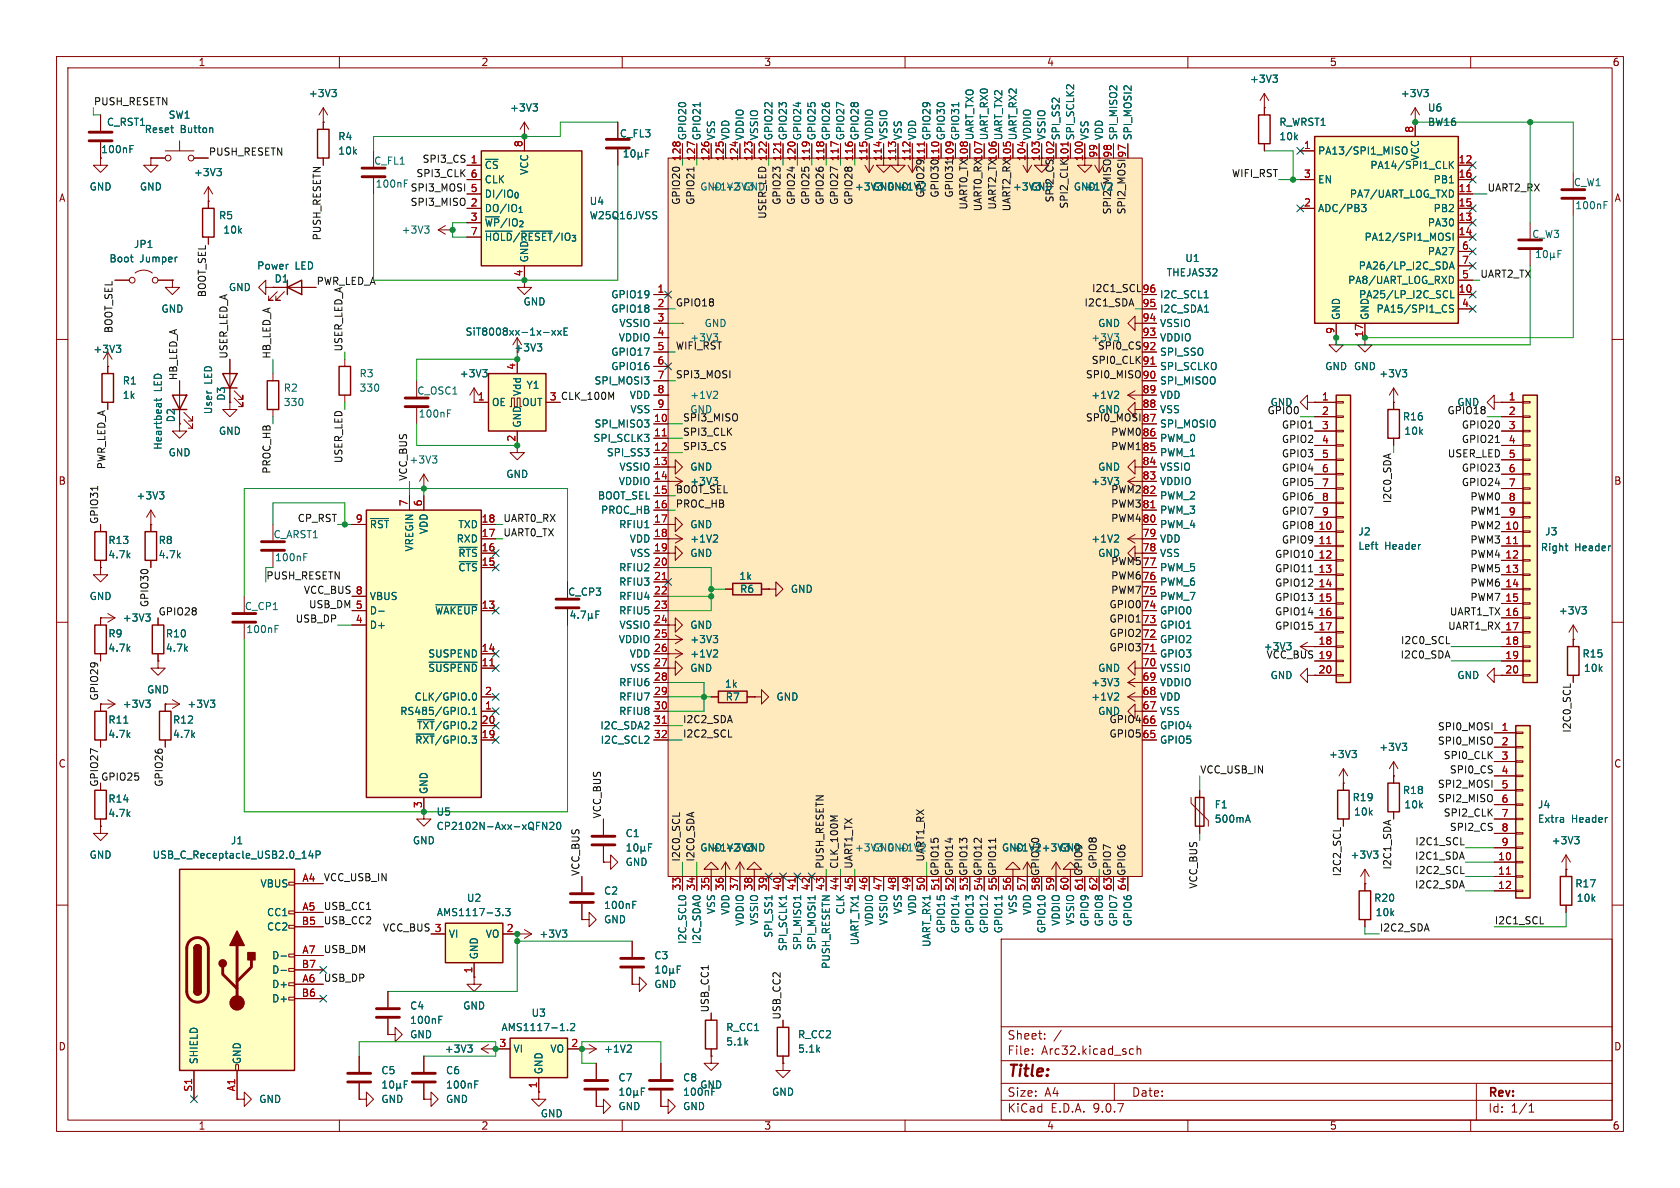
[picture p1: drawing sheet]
<svg xmlns="http://www.w3.org/2000/svg" width="297mm" height="210mm" viewBox="0 0 297 210" stroke-linecap="round" stroke-linejoin="round" font-family="sans-serif">
<defs><g id="words">
<text font-size="2.8" fill="#840000" x="178" y="190.9">Title:</text>
<g font-size="2.1" fill="#840000">
<text x="178" y="184">Sheet:</text>
<text x="178" y="186.7">File:</text>
<text x="184.1" y="186.7">Arc32.kicad_sch</text>
<text x="178" y="196.9">KiCad</text>
<text x="178" y="194.1">Size:</text>
<text x="184.7" y="194.1">A4</text>
<text x="185.7" y="196.9">E.D.A.</text>
<text x="193.3" y="196.9">9.0.7</text>
<text x="200" y="194.1">Date:</text>
<text x="263" y="194.3">Rev:</text>
<text x="263" y="196.9">Id:</text>
<text x="267.1" y="196.9">1/1</text>
</g>
<g font-size="1.8" fill="#840000">
<text x="35" y="11.9">1</text>
<text x="85" y="11.9">2</text>
<text x="135" y="11.9">3</text>
<text x="185" y="11.9">4</text>
<text x="235" y="11.9">5</text>
<text x="285" y="11.9">6</text>
<text x="10.3" y="35.9">A</text>
<text x="285.3" y="35.9">A</text>
<text x="92.5" y="49" transform="rotate(-90 92.5 49)">4</text>
<text x="201.9" y="56.9">94</text>
<text x="201.9" y="59.4">93</text>
<text x="241" y="59.7" transform="rotate(-90 241 59.7)">17</text>
<text x="90.8" y="62.3">+3V3</text>
<text x="201.9" y="69.6">89</text>
<text x="201.9" y="72.1">88</text>
<text x="201.9" y="82.3">84</text>
<text x="10.3" y="85.9">B</text>
<text x="201.9" y="84.8">83</text>
<text x="285.3" y="85.9">B</text>
<text x="201.9" y="95">79</text>
<text x="201.9" y="97.5">78</text>
<text x="201.9" y="117.9">70</text>
<text x="17.4" y="123.9" transform="rotate(-90 17.4 123.9)">GPIO29</text>
<text x="201.9" y="120.4">69</text>
<text x="201.9" y="122.9">68</text>
<text x="201.9" y="125.5">67</text>
<text x="10.3" y="135.9">C</text>
<text x="285.3" y="135.9">C</text>
<text x="17.4" y="139.2" transform="rotate(-90 17.4 139.2)">GPIO27</text>
<text x="168.7" y="157.5" transform="rotate(-90 168.7 157.5)">52 GPIO14</text>
<text x="171.2" y="157.5" transform="rotate(-90 171.2 157.5)">53 GPIO13</text>
<text x="173.7" y="157.5" transform="rotate(-90 173.7 157.5)">54 GPIO12</text>
<text x="176.3" y="157.5" transform="rotate(-90 176.3 157.5)">55 GPIO11</text>
<text x="183.9" y="157.5" transform="rotate(-90 183.9 157.5)">58 GPIO10</text>
<text x="196.6" y="157.5" transform="rotate(-90 196.6 157.5)">63 GPIO7</text>
<text x="199.1" y="157.5" transform="rotate(-90 199.1 157.5)">64 GPIO6</text>
<text x="10.3" y="185.9">D</text>
<text x="285.3" y="185.9">D</text>
<text x="35" y="199.9">1</text>
<text x="85" y="199.9">2</text>
<text x="135" y="199.9">3</text>
<text x="185" y="199.9">4</text>
<text x="235" y="199.9">5</text>
<text x="285" y="199.9">6</text>
</g>
<g font-size="1.8" fill="#006464">
<text x="54.5" y="17.4">+3V3</text>
<text x="220.9" y="14.8">+3V3</text>
<text x="247.5" y="17.4">+3V3</text>
<text x="18.8" y="22.5">C_RST1</text>
<text x="25.5" y="23.7">Reset</text>
<text x="29.7" y="21.2">SW1</text>
<text x="31.9" y="23.7">Button</text>
<text x="90.1" y="19.9">+3V3</text>
<text x="226.1" y="22.5">R_WRST1</text>
<text x="252.3" y="19.9">U6</text>
<text x="252.3" y="22.5">BW16</text>
<text x="17.8" y="27.3">100nF</text>
<text x="59.7" y="25">R4</text>
<text x="59.7" y="27.5">10k</text>
<text x="66" y="29.3">C_FL1</text>
<text x="109.5" y="24.5">C_FL3</text>
<text x="121.5" y="24.9" transform="rotate(-90 121.5 24.9)">GPIO20</text>
<text x="124.1" y="24.9" transform="rotate(-90 124.1 24.9)">GPIO21</text>
<text x="126.6" y="24.9" transform="rotate(-90 126.6 24.9)">VSS</text>
<text x="129.1" y="24.9" transform="rotate(-90 129.1 24.9)">VDD</text>
<text x="131.7" y="24.9" transform="rotate(-90 131.7 24.9)">VDDIO</text>
<text x="136.8" y="24.9" transform="rotate(-90 136.8 24.9)">GPIO22</text>
<text x="139.3" y="24.9" transform="rotate(-90 139.3 24.9)">GPIO23</text>
<text x="141.8" y="24.9" transform="rotate(-90 141.8 24.9)">GPIO24</text>
<text x="144.4" y="24.9" transform="rotate(-90 144.4 24.9)">GPIO25</text>
<text x="146.9" y="24.9" transform="rotate(-90 146.9 24.9)">GPIO26</text>
<text x="149.5" y="24.9" transform="rotate(-90 149.5 24.9)">GPIO27</text>
<text x="152" y="24.9" transform="rotate(-90 152 24.9)">GPIO28</text>
<text x="154.5" y="24.9" transform="rotate(-90 154.5 24.9)">VDDIO</text>
<text x="157.1" y="24.9" transform="rotate(-90 157.1 24.9)">VSSIO</text>
<text x="162.2" y="24.9" transform="rotate(-90 162.2 24.9)">VDD</text>
<text x="164.7" y="24.9" transform="rotate(-90 164.7 24.9)">GPIO29</text>
<text x="167.2" y="24.9" transform="rotate(-90 167.2 24.9)">GPIO30</text>
<text x="169.8" y="24.9" transform="rotate(-90 169.8 24.9)">GPIO31</text>
<text x="172.3" y="24.9" transform="rotate(-90 172.3 24.9)">UART_TXO</text>
<text x="174.9" y="24.9" transform="rotate(-90 174.9 24.9)">UART_RX0</text>
<text x="177.4" y="24.9" transform="rotate(-90 177.4 24.9)">UART_TX2</text>
<text x="179.9" y="24.9" transform="rotate(-90 179.9 24.9)">UART_RX2</text>
<text x="182.5" y="24.9" transform="rotate(-90 182.5 24.9)">VDDIO</text>
<text x="187.6" y="24.9" transform="rotate(-90 187.6 24.9)">SPI_SS2</text>
<text x="190.1" y="24.9" transform="rotate(-90 190.1 24.9)">SPI_SCLK2</text>
<text x="192.6" y="24.9" transform="rotate(-90 192.6 24.9)">VSS</text>
<text x="195.2" y="24.9" transform="rotate(-90 195.2 24.9)">VDD</text>
<text x="197.7" y="24.9" transform="rotate(-90 197.7 24.9)">SPI_MISO2</text>
<text x="200.3" y="24.9" transform="rotate(-90 200.3 24.9)">SPI_MOSI2</text>
<text x="226.1" y="25">10k</text>
<text x="232.9" y="27.5">PA13/SPI1_MISO</text>
<text x="251.1" y="28.5" transform="rotate(-90 251.1 28.5)">VCC</text>
<text x="15.7" y="33.9">GND</text>
<text x="24.6" y="33.9">GND</text>
<text x="34.2" y="31.3">+3V3</text>
<text x="66.3" y="33.4">100nF</text>
<text x="85.6" y="30.1">~{CS}</text>
<text x="85.6" y="32.6">CLK</text>
<text x="85.6" y="35.2">DI/IO_{0}</text>
<text x="93.6" y="31" transform="rotate(-90 93.6 31)">VCC</text>
<text x="123.7" y="33.9">GND +3V3</text>
<text x="125.6" y="33.9">+1V2</text>
<text x="131.3" y="33.9">GND</text>
<text x="151" y="33.9">+3V3</text>
<text x="154.2" y="33.9">GND +1V2</text>
<text x="156.7" y="33.9">GND</text>
<text x="163.5" y="35" transform="rotate(-90 163.5 35)">GPIO29111</text>
<text x="179" y="33.9">+3V3</text>
<text x="182.1" y="33.9">GND</text>
<text x="189.7" y="33.9">GND</text>
<text x="191.7" y="33.9">+1V2</text>
<text x="232.9" y="32.6">EN</text>
<text x="238.5" y="35.2">PA7/UART_LOG_TXD</text>
<text x="242.2" y="30.1">PA14/SPI1_CLK</text>
<text x="253.3" y="32.6">PB1</text>
<text x="278.1" y="33.1">C_W1</text>
<text x="38.6" y="39">R5</text>
<text x="39.4" y="41.5">10k</text>
<text x="70.9" y="41.5">+3V3</text>
<text x="85.6" y="37.7">DO/IO_{1}</text>
<text x="85.6" y="40.2">~{WP}/IO_{2}</text>
<text x="104.1" y="39">W25Q16JVSS</text>
<text x="104.1" y="36.4">U4</text>
<text x="196.5" y="38" transform="rotate(-90 196.5 38)">SPI2_MISO 98</text>
<text x="232.9" y="37.7">ADC/PB3</text>
<text x="252.3" y="40.2">PA30</text>
<text x="253.3" y="37.7">PB2</text>
<text x="278.4" y="37.2">100nF</text>
<text x="19.3" y="46.6">Boot</text>
<text x="23.6" y="44">JP1</text>
<text x="24.7" y="46.6">Jumper</text>
<text x="45.4" y="47.9">Power</text>
<text x="52.2" y="47.9">LED</text>
<text x="85.6" y="42.8">~{HOLD}/~{RESET}/IO_{3}</text>
<text x="93.6" y="46.5" transform="rotate(-90 93.6 46.5)">GND</text>
<text x="209.4" y="46.5">U1</text>
<text x="240.1" y="47.9">PA26/LP_I2C_SDA</text>
<text x="241.1" y="42.8">PA12/SPI1_MOSI</text>
<text x="252.3" y="45.3">PA27</text>
<text x="270.8" y="42.3">C_W3</text>
<text x="40.4" y="51.7">GND</text>
<text x="48.4" y="50.1">D1</text>
<text x="108" y="52.9">GPIO19</text>
<text x="205" y="52.9">I2C_SCL1</text>
<text x="206.2" y="49.1">THEJAS32</text>
<text x="238.2" y="50.4">PA8/UART_LOG_RXD</text>
<text x="240.2" y="52.9">PA25/LP_I2C_SCL</text>
<text x="28.4" y="55.5">GND</text>
<text x="82.2" y="59.5">SiT8008xx-1x-xxE</text>
<text x="92.5" y="54.2">GND</text>
<text x="108" y="55.5">GPIO18</text>
<text x="109.4" y="58">VSSIO</text>
<text x="124.5" y="58">GND</text>
<text x="194" y="58">GND</text>
<text x="205" y="55.5">I2C_SDA1</text>
<text x="205" y="58">VSSIO</text>
<text x="237.1" y="56.6" transform="rotate(-90 237.1 56.6)">GND</text>
<text x="242.2" y="56.6" transform="rotate(-90 242.2 56.6)">GND</text>
<text x="243.2" y="55.5">PA15/SPI1_CS</text>
<text x="16.4" y="62.6">+3V3</text>
<text x="108" y="63.1">GPIO17</text>
<text x="108" y="65.6">GPIO16</text>
<text x="109.3" y="60.6">VDDIO</text>
<text x="119.4" y="61.9">WIFI_RST</text>
<text x="121.9" y="60.6">+3V3</text>
<text x="192.8" y="60.6">+3V3</text>
<text x="194" y="61.9">SPI0_CS 92</text>
<text x="205" y="60.6">VDDIO</text>
<text x="205" y="63.1">SPI_SSO</text>
<text x="205" y="65.6">SPI_SCLKO</text>
<text x="234.2" y="65.6">GND GND</text>
<text x="21.6" y="68.2">R1</text>
<text x="21.6" y="70.7">1k</text>
<text x="28.8" y="69.2" transform="rotate(-90 28.8 69.2)">LED</text>
<text x="37.7" y="67.9" transform="rotate(-90 37.7 67.9)">LED</text>
<text x="40" y="70.9" transform="rotate(-90 40 70.9)">D3</text>
<text x="50.1" y="69.4">R2</text>
<text x="50.1" y="72">330</text>
<text x="63.5" y="66.9">R3</text>
<text x="63.5" y="69.4">330</text>
<text x="73.7" y="70">C_OSC1</text>
<text x="81.2" y="66.9">+3V3</text>
<text x="86.9" y="72">OE</text>
<text x="92.2" y="72">OUT</text>
<text x="92.3" y="70.1" transform="rotate(-90 92.3 70.1)">Vdd</text>
<text x="93" y="68.9">Y1</text>
<text x="105" y="68.2">SPI_MOSI3</text>
<text x="111.2" y="70.7">VDD</text>
<text x="121.9" y="70.7">+1V2</text>
<text x="192.8" y="70.7">+1V2</text>
<text x="205" y="68.2">SPI_MISOO</text>
<text x="205" y="70.7">VDD</text>
<text x="224.5" y="72">GND</text>
<text x="243.7" y="66.9">+3V3</text>
<text x="257.5" y="72">GND</text>
<text x="31.1" y="74.7" transform="rotate(-90 31.1 74.7)">D2</text>
<text x="37.7" y="73.3" transform="rotate(-90 37.7 73.3)">User</text>
<text x="38.6" y="77.1">GND</text>
<text x="73.9" y="74">100nF</text>
<text x="92.3" y="75.7" transform="rotate(-90 92.3 75.7)">GND</text>
<text x="105" y="75.8">SPI_MISO3</text>
<text x="111.4" y="73.3">VSS</text>
<text x="121.9" y="73.3">GND</text>
<text x="194" y="73.3">GND</text>
<text x="205" y="73.3">VSS</text>
<text x="205" y="75.8">SPI_MOSIO</text>
<text x="247.9" y="74.5">R16</text>
<text x="248.2" y="77.1">10k</text>
<text x="28.8" y="79.6" transform="rotate(-90 28.8 79.6)">Heartbeat</text>
<text x="29.7" y="80.9">GND</text>
<text x="104.8" y="78.3">SPI_SCLK3</text>
<text x="107.2" y="80.9">SPI_SS3</text>
<text x="109.4" y="83.4">VSSIO</text>
<text x="121.9" y="83.4">GND</text>
<text x="194" y="83.4">GND</text>
<text x="205" y="78.3">PWM_0</text>
<text x="205" y="80.9">PWM_1</text>
<text x="205" y="83.4">VSSIO</text>
<text x="24" y="88.5">+3V3</text>
<text x="89.4" y="84.7">GND</text>
<text x="105.6" y="88.5">BOOT_SEL</text>
<text x="109.3" y="86">VDDIO</text>
<text x="119.4" y="87.3">BOOT_SEL</text>
<text x="121.9" y="86">+3V3</text>
<text x="192.8" y="86">+3V3</text>
<text x="196.3" y="87.3">PWM282</text>
<text x="205" y="86">VDDIO</text>
<text x="205" y="88.5">PWM_2</text>
<text x="48.3" y="95.4">C_ARST1</text>
<text x="65.3" y="93.6">~{RST}</text>
<text x="75.8" y="94.5" transform="rotate(-90 75.8 94.5)">VDD</text>
<text x="80.9" y="93.6">TXD</text>
<text x="106.2" y="91">PROC_HB</text>
<text x="109.4" y="93.6">RFIU1</text>
<text x="121.9" y="93.6">GND</text>
<text x="205" y="91">PWM_3</text>
<text x="205" y="93.6">PWM_4</text>
<text x="240" y="94.8">J2</text>
<text x="273.1" y="94.8">J3</text>
<text x="19.1" y="98.9">4.7k</text>
<text x="19.1" y="96.4">R13</text>
<text x="27.9" y="96.4">R8</text>
<text x="27.9" y="98.9">4.7k</text>
<text x="48.5" y="99.4">100nF</text>
<text x="73.3" y="97.6" transform="rotate(-90 73.3 97.6)">VREGIN</text>
<text x="80.6" y="96.1">RXD</text>
<text x="80.9" y="98.7">~{RTS}</text>
<text x="80.9" y="101.2">~{CTS}</text>
<text x="109.4" y="101.2">RFIU2</text>
<text x="111.2" y="96.1">VDD</text>
<text x="111.4" y="98.7">VSS</text>
<text x="121.9" y="98.7">GND</text>
<text x="121.9" y="96.1">+1V2</text>
<text x="192.8" y="96.1">+1V2</text>
<text x="194" y="98.7">GND</text>
<text x="205" y="96.1">VDD</text>
<text x="205" y="98.7">VSS</text>
<text x="205" y="101.2">PWM_5</text>
<text x="240" y="97.4">Left</text>
<text x="244.8" y="97.4">Header</text>
<text x="272.3" y="97.6">Right</text>
<text x="278.4" y="97.6">Header</text>
<text x="15.7" y="106.3">GND</text>
<text x="65.3" y="106.3">VBUS</text>
<text x="100.3" y="105.5">C_CP3</text>
<text x="109.4" y="103.7">RFIU3</text>
<text x="109.4" y="106.3">RFIU4</text>
<text x="130.6" y="102.7">1k</text>
<text x="130.7" y="105">R6</text>
<text x="139.7" y="105">GND</text>
<text x="205" y="103.7">PWM_6</text>
<text x="205" y="106.3">PWM_7</text>
<text x="19.1" y="112.9">R9</text>
<text x="21.6" y="110.1">+3V3</text>
<text x="29.2" y="112.9">R10</text>
<text x="43.2" y="108.1">C_CP1</text>
<text x="43.4" y="112.1">100nF</text>
<text x="65.3" y="108.8">D-</text>
<text x="65.3" y="111.4">D+</text>
<text x="76.8" y="108.8">~{WAKEUP}</text>
<text x="109.3" y="113.9">VDDIO</text>
<text x="109.4" y="108.8">RFIU5</text>
<text x="109.4" y="111.4">VSSIO</text>
<text x="121.9" y="111.4">GND</text>
<text x="121.9" y="113.9">+3V3</text>
<text x="205" y="108.8">GPIO0</text>
<text x="205" y="111.4">GPIO1</text>
<text x="205" y="113.9">GPIO2</text>
<text x="275.5" y="108.8">+3V3</text>
<text x="19.1" y="115.4">4.7k</text>
<text x="29.2" y="115.4">4.7k</text>
<text x="75.6" y="116.4">SUSPEND</text>
<text x="75.6" y="119">~{SUSPEND}</text>
<text x="111.2" y="116.4">VDD</text>
<text x="111.4" y="119">VSS</text>
<text x="121.9" y="119">GND</text>
<text x="121.9" y="116.4">+1V2</text>
<text x="194" y="119">GND</text>
<text x="205" y="116.4">GPIO3</text>
<text x="205" y="119">VSSIO</text>
<text x="223.3" y="115.2">+3V3</text>
<text x="223.8" y="116.5">VCC_BUS 19</text>
<text x="279.7" y="116.4">R15</text>
<text x="279.9" y="119">10k</text>
<text x="21.6" y="125.3">+3V3</text>
<text x="25.9" y="122.8">GND</text>
<text x="33" y="125.3">+3V3</text>
<text x="73.2" y="124.1">CLK/GPIO.0</text>
<text x="109.4" y="121.5">RFIU6</text>
<text x="109.4" y="124.1">RFIU7</text>
<text x="128.1" y="121.8">1k</text>
<text x="128.2" y="124.1">R7</text>
<text x="137.2" y="124.1">GND</text>
<text x="192.8" y="124.1">+1V2</text>
<text x="192.8" y="121.5">+3V3</text>
<text x="205" y="121.5">VDDIO</text>
<text x="205" y="124.1">VDD</text>
<text x="224.5" y="120.2">GND</text>
<text x="257.5" y="120.2">GND</text>
<text x="19.1" y="130.7">4.7k</text>
<text x="19.1" y="128.1">R11</text>
<text x="30.5" y="130.7">4.7k</text>
<text x="30.5" y="128.1">R12</text>
<text x="70.7" y="126.6">RS485/GPIO.1</text>
<text x="73.3" y="131.7">~{RXT}/GPIO.3</text>
<text x="73.6" y="129.1">~{TXT}/GPIO.2</text>
<text x="106" y="129.1">I2C_SDA2</text>
<text x="106.1" y="131.7">I2C_SCL2</text>
<text x="109.4" y="126.6">RFIU8</text>
<text x="194" y="126.6">GND</text>
<text x="205" y="126.6">VSS</text>
<text x="205" y="129.1">GPIO4</text>
<text x="205" y="131.7">GPIO5</text>
<text x="234.8" y="134.2">+3V3</text>
<text x="243.7" y="132.9">+3V3</text>
<text x="19.1" y="142.1">R14</text>
<text x="75.8" y="140.5" transform="rotate(-90 75.8 140.5)">GND</text>
<text x="214.6" y="143.1">F1</text>
<text x="239" y="141.8">R19</text>
<text x="247.9" y="140.6">R18</text>
<text x="248.2" y="143.1">10k</text>
<text x="271.8" y="143.1">J4</text>
<text x="19.1" y="144.6">4.7k</text>
<text x="40.7" y="149.5">J1</text>
<text x="72.9" y="149.5">GND</text>
<text x="77.1" y="144.4">U5</text>
<text x="77.1" y="146.9">CP2102N-Axx-xQFN20</text>
<text x="110.5" y="148.2">C1</text>
<text x="214.6" y="145.6">500mA</text>
<text x="239.3" y="144.4">10k</text>
<text x="271.8" y="145.6">Extra</text>
<text x="274.2" y="149.5">+3V3</text>
<text x="277.8" y="145.6">Header</text>
<text x="15.7" y="152">GND</text>
<text x="26.9" y="152">USB_C_Receptacle_USB2.0_14P</text>
<text x="110.5" y="153.3">GND</text>
<text x="123.7" y="150.7">GND +3V3</text>
<text x="125.6" y="150.7">+1V2</text>
<text x="131.3" y="150.7">GND</text>
<text x="151" y="150.7">+3V3</text>
<text x="154.2" y="150.7">GND +1V2</text>
<text x="156.7" y="150.7">GND</text>
<text x="163.5" y="152.4" transform="rotate(-90 163.5 152.4)">UART1_RX</text>
<text x="177" y="150.7">GND</text>
<text x="179" y="150.7">+1V2 +3V3</text>
<text x="187.2" y="150.7">GND</text>
<text x="238.7" y="152">+3V3</text>
<text x="46" y="157.1">VBUS</text>
<text x="82.4" y="159.6">U2</text>
<text x="106.7" y="158.3">C2</text>
<text x="106.7" y="160.9">100nF</text>
<text x="126.6" y="161.7" transform="rotate(-90 126.6 161.7)">VSS</text>
<text x="129.1" y="161.8" transform="rotate(-90 129.1 161.8)">VDD</text>
<text x="149.5" y="161.8" transform="rotate(-90 149.5 161.8)">CLK</text>
<text x="159.6" y="161.7" transform="rotate(-90 159.6 161.7)">VSS</text>
<text x="162.2" y="161.8" transform="rotate(-90 162.2 161.8)">VDD</text>
<text x="179.9" y="161.7" transform="rotate(-90 179.9 161.7)">VSS</text>
<text x="182.5" y="161.8" transform="rotate(-90 182.5 161.8)">VDD</text>
<text x="242.8" y="159.6">R20</text>
<text x="278.4" y="157.1">R17</text>
<text x="278.6" y="159.6">10k</text>
<text x="47.1" y="162.2">CC1</text>
<text x="47.1" y="164.7">CC2</text>
<text x="77.1" y="162.2">AMS1117-3.3</text>
<text x="79.2" y="166">VI</text>
<text x="85.8" y="166">VO</text>
<text x="95.3" y="166">+3V3</text>
<text x="106.7" y="163.4">GND</text>
<text x="121.5" y="167" transform="rotate(-90 121.5 167)">I2C_SCL0</text>
<text x="124.1" y="167" transform="rotate(-90 124.1 167)">I2C_SDA0</text>
<text x="131.7" y="163.8" transform="rotate(-90 131.7 163.8)">VDDIO</text>
<text x="134.2" y="163.6" transform="rotate(-90 134.2 163.6)">VSSIO</text>
<text x="136.8" y="165.9" transform="rotate(-90 136.8 165.9)">SPI_SS1</text>
<text x="152" y="167.2" transform="rotate(-90 152 167.2)">UART_TX1</text>
<text x="154.5" y="163.8" transform="rotate(-90 154.5 163.8)">VDDIO</text>
<text x="157.1" y="163.6" transform="rotate(-90 157.1 163.6)">VSSIO</text>
<text x="164.7" y="167.5" transform="rotate(-90 164.7 167.5)">UART_RX1</text>
<text x="167.2" y="165.1" transform="rotate(-90 167.2 165.1)">GPIO15</text>
<text x="169.8" y="165.1" transform="rotate(-90 169.8 165.1)">GPIO14</text>
<text x="172.3" y="165.1" transform="rotate(-90 172.3 165.1)">GPIO13</text>
<text x="174.9" y="165.1" transform="rotate(-90 174.9 165.1)">GPIO12</text>
<text x="177.4" y="165.1" transform="rotate(-90 177.4 165.1)">GPIO11</text>
<text x="185" y="165.1" transform="rotate(-90 185 165.1)">GPIO10</text>
<text x="187.6" y="163.8" transform="rotate(-90 187.6 163.8)">VDDIO</text>
<text x="190.1" y="163.6" transform="rotate(-90 190.1 163.6)">VSSIO</text>
<text x="192.6" y="163.9" transform="rotate(-90 192.6 163.9)">GPIO9</text>
<text x="195.2" y="163.9" transform="rotate(-90 195.2 163.9)">GPIO8</text>
<text x="197.7" y="163.9" transform="rotate(-90 197.7 163.9)">GPIO7</text>
<text x="200.3" y="163.9" transform="rotate(-90 200.3 163.9)">GPIO6</text>
<text x="243.1" y="162.2">10k</text>
<text x="48" y="169.8">D-</text>
<text x="48" y="172.3">D-</text>
<text x="84.7" y="169.7" transform="rotate(-90 84.7 169.7)">GND</text>
<text x="115.6" y="169.8">C3</text>
<text x="139.3" y="168.2" transform="rotate(-90 139.3 168.2)">SPI_SCLK1</text>
<text x="141.8" y="168" transform="rotate(-90 141.8 168)">SPI_MISO1</text>
<text x="144.4" y="168" transform="rotate(-90 144.4 168)">SPI_MOSI1</text>
<text x="146.9" y="171.4" transform="rotate(-90 146.9 171.4)">PUSH_RESETN</text>
<text x="48" y="174.9">D+</text>
<text x="48" y="177.4">D+</text>
<text x="72.4" y="178.7">C4</text>
<text x="81.8" y="178.7">GND</text>
<text x="93.9" y="179.9">U3</text>
<text x="115.6" y="174.9">GND</text>
<text x="72.4" y="181.2">100nF</text>
<text x="72.4" y="183.7">GND</text>
<text x="88.6" y="182.5">AMS1117-1.2</text>
<text x="128.3" y="182.5">R_CC1</text>
<text x="128.3" y="185">5.1k</text>
<text x="141" y="183.7">R_CC2</text>
<text x="35.2" y="188.2" transform="rotate(-90 35.2 188.2)">SHIELD</text>
<text x="42.8" y="188.2" transform="rotate(-90 42.8 188.2)">GND</text>
<text x="67.3" y="190.1">C5</text>
<text x="78.5" y="186.3">+3V3</text>
<text x="78.7" y="190.1">C6</text>
<text x="90.7" y="186.3">VI</text>
<text x="96.1" y="190" transform="rotate(-90 96.1 190)">GND</text>
<text x="97.2" y="186.3">VO</text>
<text x="106.7" y="186.3">+1V2</text>
<text x="109.2" y="191.4">C7</text>
<text x="120.7" y="191.4">C8</text>
<text x="141" y="186.3">5.1k</text>
<text x="45.7" y="195.2">GND</text>
<text x="67.3" y="195.2">GND</text>
<text x="78.7" y="195.2">GND</text>
<text x="78.7" y="192.6">100nF</text>
<text x="95.5" y="197.7">GND</text>
<text x="109.2" y="196.4">GND</text>
<text x="120.7" y="196.4">GND</text>
<text x="120.7" y="193.9">100nF</text>
<text x="123.7" y="192.6">GND</text>
<text x="136.4" y="193.9">GND</text>
</g>
<g font-size="1.8" fill="#0f0f0f">
<text x="16.5" y="18.7">PUSH_RESETN</text>
<text x="36.8" y="27.6">PUSH_RESETN</text>
<text x="74.6" y="28.9">SPI3_CS 1</text>
<text x="72.5" y="33.9">SPI3_MOSI</text>
<text x="73.5" y="31.4">SPI3_CLK</text>
<text x="166" y="35" transform="rotate(-90 166 35)">GPIO30110</text>
<text x="168.6" y="35" transform="rotate(-90 168.6 35)">GPIO31109</text>
<text x="186.3" y="35.9" transform="rotate(-90 186.3 35.9)">SPI2_CS102</text>
<text x="217.7" y="31.4">WIFI_RST</text>
<text x="262.9" y="33.9">UART2_RX</text>
<text x="72.5" y="36.5">SPI3_MISO</text>
<text x="120.3" y="36.3" transform="rotate(-90 120.3 36.3)">GPIO20</text>
<text x="122.8" y="36.3" transform="rotate(-90 122.8 36.3)">GPIO21</text>
<text x="138.1" y="36.3" transform="rotate(-90 138.1 36.3)">GPIO23</text>
<text x="140.6" y="36.3" transform="rotate(-90 140.6 36.3)">GPIO24</text>
<text x="143.2" y="36.3" transform="rotate(-90 143.2 36.3)">GPIO25</text>
<text x="145.7" y="36.3" transform="rotate(-90 145.7 36.3)">GPIO26</text>
<text x="148.2" y="36.3" transform="rotate(-90 148.2 36.3)">GPIO27</text>
<text x="150.8" y="36.3" transform="rotate(-90 150.8 36.3)">GPIO28</text>
<text x="171.1" y="37.2" transform="rotate(-90 171.1 37.2)">UART0_TX108</text>
<text x="173.6" y="37.5" transform="rotate(-90 173.6 37.5)">UART0_RX107</text>
<text x="176.2" y="37.2" transform="rotate(-90 176.2 37.2)">UART2_TX106</text>
<text x="178.7" y="37.5" transform="rotate(-90 178.7 37.5)">UART2_RX105</text>
<text x="188.9" y="37" transform="rotate(-90 188.9 37)">SPI2_CLK101</text>
<text x="199" y="38" transform="rotate(-90 199 38)">SPI2_MOSI 97</text>
<text x="56.8" y="42.6" transform="rotate(-90 56.8 42.6)">PUSH_RESETN</text>
<text x="36.5" y="52.6" transform="rotate(-90 36.5 52.6)">BOOT_SEL</text>
<text x="55.9" y="50.5">PWR_LED_A</text>
<text x="193" y="51.7">I2C1_SCL 96</text>
<text x="261.6" y="49.2">UART2_TX</text>
<text x="20" y="59" transform="rotate(-90 20 59)">BOOT_SEL</text>
<text x="119.4" y="54.3">GPIO18</text>
<text x="191.6" y="54.3">I2C1_SDA</text>
<text x="40.3" y="63.5" transform="rotate(-90 40.3 63.5)">USER_LED_A</text>
<text x="47.9" y="63.5" transform="rotate(-90 47.9 63.5)">HB_LED_A</text>
<text x="60.6" y="62.2" transform="rotate(-90 60.6 62.2)">USER_LED_A</text>
<text x="192.9" y="64.4">SPI0_CLK 91</text>
<text x="31.4" y="67.3" transform="rotate(-90 31.4 67.3)">HB_LED_A</text>
<text x="97.1" y="70.9">3 CLK_100M</text>
<text x="119.4" y="67">SPI3_MOSI</text>
<text x="191.9" y="67">SPI0_MISO 90</text>
<text x="120.6" y="74.6">SPI3_MISO</text>
<text x="120.6" y="77.1">SPI3_CLK</text>
<text x="191.9" y="74.6">SPI0_MOSI 87</text>
<text x="196.3" y="77.1">PWM086</text>
<text x="224" y="73.3">GPIO0</text>
<text x="226.5" y="75.9">GPIO1</text>
<text x="255.8" y="73.3">GPIO18</text>
<text x="258.3" y="75.9">GPIO20</text>
<text x="18.7" y="83.1" transform="rotate(-90 18.7 83.1)">PWR_LED_A</text>
<text x="47.9" y="83.8" transform="rotate(-90 47.9 83.8)">PROC_HB</text>
<text x="60.6" y="82" transform="rotate(-90 60.6 82)">USER_LED</text>
<text x="72.3" y="82.1">+3V3</text>
<text x="120.6" y="79.7">SPI3_CS</text>
<text x="196.3" y="79.7">PWM185</text>
<text x="226.5" y="80.9">GPIO3</text>
<text x="226.5" y="83.5">GPIO4</text>
<text x="226.5" y="78.4">GPIO2</text>
<text x="255.9" y="80.9">USER_LED</text>
<text x="258.3" y="78.4">GPIO21</text>
<text x="258.3" y="83.5">GPIO23</text>
<text x="72" y="85.1" transform="rotate(-90 72 85.1)">VCC_BUS</text>
<text x="119.4" y="89.8">PROC_HB</text>
<text x="196.3" y="89.8">PWM381</text>
<text x="226.5" y="86">GPIO5</text>
<text x="226.5" y="88.6">GPIO6</text>
<text x="246" y="89" transform="rotate(-90 246 89)">I2C0_SDA</text>
<text x="258.3" y="86">GPIO24</text>
<text x="259.8" y="88.6">PWM0</text>
<text x="17.4" y="92.7" transform="rotate(-90 17.4 92.7)">GPIO31</text>
<text x="52.5" y="92.4">CP_RST</text>
<text x="88.9" y="94.9">UART0_TX</text>
<text x="88.9" y="92.4">UART0_RX</text>
<text x="196.3" y="92.4">PWM480</text>
<text x="226.5" y="91.1">GPIO7</text>
<text x="226.5" y="93.6">GPIO8</text>
<text x="259.8" y="91.1">PWM1</text>
<text x="259.8" y="93.6">PWM2</text>
<text x="196.3" y="100">PWM577</text>
<text x="225.3" y="101.3">GPIO11</text>
<text x="225.3" y="98.7">GPIO10</text>
<text x="226.5" y="96.2">GPIO9</text>
<text x="259.8" y="101.3">PWM5</text>
<text x="259.8" y="98.7">PWM4</text>
<text x="259.8" y="96.2">PWM3</text>
<text x="26.3" y="107.4" transform="rotate(-90 26.3 107.4)">GPIO30</text>
<text x="47" y="102.5">PUSH_RESETN</text>
<text x="53.6" y="105.1">VCC_BUS 8</text>
<text x="54.5" y="107.6">USB_DM 5</text>
<text x="196" y="107.6">GPIO0</text>
<text x="196.3" y="105.1">PWM775</text>
<text x="196.3" y="102.5">PWM676</text>
<text x="225.3" y="106.3">GPIO13</text>
<text x="225.3" y="103.8">GPIO12</text>
<text x="259.8" y="106.3">PWM7</text>
<text x="259.8" y="103.8">PWM6</text>
<text x="27.9" y="108.9">GPIO28</text>
<text x="52.2" y="110.1">USB_DP</text>
<text x="196" y="110.1">GPIO1</text>
<text x="196" y="112.7">GPIO2</text>
<text x="225.3" y="108.9">GPIO14</text>
<text x="225.3" y="111.4">GPIO15</text>
<text x="247.6" y="114">I2C0_SCL</text>
<text x="255.9" y="111.4">UART1_RX 17</text>
<text x="256.2" y="108.9">UART1_TX 16</text>
<text x="196" y="115.2">GPIO3</text>
<text x="247.5" y="116.5">I2C0_SDA</text>
<text x="120.6" y="127.9">I2C2_SDA</text>
<text x="120.6" y="130.5">I2C2_SCL</text>
<text x="196" y="130.5">GPIO5</text>
<text x="196" y="127.9">GPIO4</text>
<text x="254.1" y="129.2">SPI0_MOSI</text>
<text x="254.1" y="131.7">SPI0_MISO</text>
<text x="277.8" y="129.6" transform="rotate(-90 277.8 129.6)">I2C0_SCL</text>
<text x="212.1" y="136.8">VCC_USB_IN</text>
<text x="255.1" y="134.3">SPI0_CLK</text>
<text x="256.2" y="136.8">SPI0_CS</text>
<text x="17.8" y="138.1">GPIO25</text>
<text x="28.9" y="139.2" transform="rotate(-90 28.9 139.2)">GPIO26</text>
<text x="254.1" y="139.4">SPI2_MOSI</text>
<text x="254.1" y="141.9">SPI2_MISO</text>
<text x="106.3" y="144.8" transform="rotate(-90 106.3 144.8)">VCC_BUS</text>
<text x="250.1" y="149.5">I2C1_SCL</text>
<text x="255.1" y="144.4">SPI2_CLK</text>
<text x="256.2" y="147">SPI2_CS</text>
<text x="57.1" y="155.9">VCC_USB_IN</text>
<text x="102.5" y="154.9" transform="rotate(-90 102.5 154.9)">VCC_BUS</text>
<text x="120.3" y="152.4" transform="rotate(-90 120.3 152.4)">I2C0_SCL</text>
<text x="122.8" y="152.4" transform="rotate(-90 122.8 152.4)">I2C0_SDA</text>
<text x="145.7" y="153.7" transform="rotate(-90 145.7 153.7)">PUSH_RESETN</text>
<text x="148.2" y="153.7" transform="rotate(-90 148.2 153.7)">CLK_100M</text>
<text x="150.8" y="153.7" transform="rotate(-90 150.8 153.7)">UART1_TX</text>
<text x="194" y="153.7" transform="rotate(-90 194 153.7)">GPIO8</text>
<text x="237.1" y="155" transform="rotate(-90 237.1 155)">I2C2_SCL</text>
<text x="246" y="153.8" transform="rotate(-90 246 153.8)">I2C1_SDA</text>
<text x="250" y="152.1">I2C1_SDA</text>
<text x="250.1" y="154.6">I2C2_SCL</text>
<text x="57.1" y="160.9">USB_CC1</text>
<text x="211.7" y="157.2" transform="rotate(-90 211.7 157.2)">VCC_BUS</text>
<text x="250" y="157.1">I2C2_SDA</text>
<text x="57.1" y="163.5">USB_CC2</text>
<text x="67.6" y="164.8">VCC_BUS 3</text>
<text x="243.8" y="164.8">I2C2_SDA</text>
<text x="264.2" y="163.5">I2C1_SCL</text>
<text x="57.1" y="168.6">USB_DM</text>
<text x="57.1" y="173.6">USB_DP</text>
<text x="125.4" y="179.1" transform="rotate(-90 125.4 179.1)">USB_CC1</text>
<text x="138.1" y="180.3" transform="rotate(-90 138.1 180.3)">USB_CC2</text>
</g>
<g font-size="1.8" fill="#a90000">
<text x="249.9" y="23.6" transform="rotate(-90 249.9 23.6)">8</text>
<text x="83.1" y="29">1</text>
<text x="92.5" y="26.1" transform="rotate(-90 92.5 26.1)">8</text>
<text x="120.4" y="28.6" transform="rotate(-90 120.4 28.6)">128</text>
<text x="122.9" y="28.6" transform="rotate(-90 122.9 28.6)">127</text>
<text x="125.5" y="28.6" transform="rotate(-90 125.5 28.6)">126</text>
<text x="128" y="28.6" transform="rotate(-90 128 28.6)">125</text>
<text x="130.6" y="28.6" transform="rotate(-90 130.6 28.6)">124</text>
<text x="133.1" y="28.6" transform="rotate(-90 133.1 28.6)">123</text>
<text x="134.2" y="24.9" transform="rotate(-90 134.2 24.9)">VSSIO</text>
<text x="135.6" y="28.6" transform="rotate(-90 135.6 28.6)">122</text>
<text x="138.2" y="28.6" transform="rotate(-90 138.2 28.6)">121</text>
<text x="140.7" y="28.6" transform="rotate(-90 140.7 28.6)">120</text>
<text x="143.3" y="28.6" transform="rotate(-90 143.3 28.6)">119</text>
<text x="145.8" y="28.6" transform="rotate(-90 145.8 28.6)">118</text>
<text x="148.3" y="28.6" transform="rotate(-90 148.3 28.6)">117</text>
<text x="150.9" y="28.6" transform="rotate(-90 150.9 28.6)">116</text>
<text x="153.4" y="28.6" transform="rotate(-90 153.4 28.6)">115</text>
<text x="156" y="28.6" transform="rotate(-90 156 28.6)">114</text>
<text x="158.5" y="28.6" transform="rotate(-90 158.5 28.6)">113</text>
<text x="159.6" y="24.9" transform="rotate(-90 159.6 24.9)">VSS</text>
<text x="161" y="28.6" transform="rotate(-90 161 28.6)">112</text>
<text x="163.6" y="28.6" transform="rotate(-90 163.6 28.6)">111</text>
<text x="166.1" y="28.6" transform="rotate(-90 166.1 28.6)">110</text>
<text x="168.7" y="28.6" transform="rotate(-90 168.7 28.6)">109</text>
<text x="171.2" y="28.6" transform="rotate(-90 171.2 28.6)">108</text>
<text x="173.7" y="28.6" transform="rotate(-90 173.7 28.6)">107</text>
<text x="176.3" y="28.6" transform="rotate(-90 176.3 28.6)">106</text>
<text x="178.8" y="28.6" transform="rotate(-90 178.8 28.6)">105</text>
<text x="181.4" y="28.6" transform="rotate(-90 181.4 28.6)">104</text>
<text x="183.9" y="28.6" transform="rotate(-90 183.9 28.6)">103</text>
<text x="185" y="24.9" transform="rotate(-90 185 24.9)">VSSIO</text>
<text x="186.4" y="28.6" transform="rotate(-90 186.4 28.6)">102</text>
<text x="189" y="28.6" transform="rotate(-90 189 28.6)">101</text>
<text x="191.5" y="28.6" transform="rotate(-90 191.5 28.6)">100</text>
<text x="194.1" y="28" transform="rotate(-90 194.1 28)">99</text>
<text x="196.6" y="28" transform="rotate(-90 196.6 28)">98</text>
<text x="199.1" y="28" transform="rotate(-90 199.1 28)">97</text>
<text x="230.4" y="26.4">1</text>
<text x="257.8" y="29">12</text>
<text x="83.1" y="31.5">6</text>
<text x="83.1" y="34">5</text>
<text x="230.4" y="31.5">3</text>
<text x="257.8" y="31.5">16</text>
<text x="257.8" y="34">11</text>
<text x="83.1" y="36.6">2</text>
<text x="83.1" y="39.1">3</text>
<text x="83.1" y="41.7">7</text>
<text x="230.4" y="36.6">2</text>
<text x="257.8" y="36.6">15</text>
<text x="257.8" y="39.1">13</text>
<text x="257.8" y="41.7">14</text>
<text x="258.4" y="44.2">6</text>
<text x="258.4" y="46.7">7</text>
<text x="116.1" y="51.8">1</text>
<text x="201.9" y="51.8">96</text>
<text x="257.8" y="51.8">10</text>
<text x="258.4" y="49.3">5</text>
<text x="116.1" y="54.4">2</text>
<text x="116.1" y="56.9">3</text>
<text x="116.1" y="59.4">4</text>
<text x="201.9" y="54.4">95</text>
<text x="236" y="59.1" transform="rotate(-90 236 59.1)">9</text>
<text x="258.4" y="54.4">4</text>
<text x="91.2" y="65.5" transform="rotate(-90 91.2 65.5)">4</text>
<text x="116.1" y="62">5</text>
<text x="116.1" y="64.5">6</text>
<text x="201.9" y="62">92</text>
<text x="201.9" y="64.5">91</text>
<text x="84.4" y="70.9">1</text>
<text x="97.1" y="70.9">3</text>
<text x="116.1" y="67.1">7</text>
<text x="116.1" y="69.6">8</text>
<text x="201.9" y="67.1">90</text>
<text x="233.6" y="70.9">1</text>
<text x="266.6" y="70.9">1</text>
<text x="115.5" y="74.7">10</text>
<text x="115.5" y="77.2">11</text>
<text x="116.1" y="72.1">9</text>
<text x="201.9" y="74.7">87</text>
<text x="201.9" y="77.2">86</text>
<text x="233.6" y="73.4">2</text>
<text x="233.6" y="75.9">3</text>
<text x="266.6" y="73.4">2</text>
<text x="266.6" y="75.9">3</text>
<text x="91.2" y="78.2" transform="rotate(-90 91.2 78.2)">2</text>
<text x="115.5" y="79.8">12</text>
<text x="115.5" y="82.3">13</text>
<text x="201.9" y="79.8">85</text>
<text x="233.6" y="78.5">4</text>
<text x="233.6" y="81">5</text>
<text x="233.6" y="83.6">6</text>
<text x="266.6" y="78.5">4</text>
<text x="266.6" y="81">5</text>
<text x="266.6" y="83.6">6</text>
<text x="72.1" y="89.6" transform="rotate(-90 72.1 89.6)">7</text>
<text x="74.7" y="89.6" transform="rotate(-90 74.7 89.6)">6</text>
<text x="115.5" y="84.8">14</text>
<text x="115.5" y="87.4">15</text>
<text x="115.5" y="89.9">16</text>
<text x="201.9" y="87.4">82</text>
<text x="201.9" y="89.9">81</text>
<text x="233.6" y="86.1">7</text>
<text x="233.6" y="88.6">8</text>
<text x="266.6" y="86.1">7</text>
<text x="266.6" y="88.6">8</text>
<text x="62.8" y="92.5">9</text>
<text x="85" y="92.5">18</text>
<text x="85" y="95">17</text>
<text x="115.5" y="92.5">17</text>
<text x="115.5" y="95">18</text>
<text x="201.9" y="92.5">80</text>
<text x="233" y="93.7">10</text>
<text x="233.6" y="91.2">9</text>
<text x="266" y="93.7">10</text>
<text x="266.6" y="91.2">9</text>
<text x="85" y="97.5">16</text>
<text x="85" y="100.1">15</text>
<text x="115.5" y="97.5">19</text>
<text x="115.5" y="100.1">20</text>
<text x="201.9" y="100.1">77</text>
<text x="233" y="96.3">11</text>
<text x="233" y="98.8">12</text>
<text x="233" y="101.3">13</text>
<text x="266" y="96.3">11</text>
<text x="266" y="98.8">12</text>
<text x="266" y="101.3">13</text>
<text x="62.8" y="105.2">8</text>
<text x="62.8" y="107.7">5</text>
<text x="85" y="107.7">13</text>
<text x="115.5" y="102.6">21</text>
<text x="115.5" y="105.2">22</text>
<text x="115.5" y="107.7">23</text>
<text x="201.9" y="107.7">74</text>
<text x="201.9" y="102.6">76</text>
<text x="201.9" y="105.2">75</text>
<text x="233" y="103.9">14</text>
<text x="233" y="106.4">15</text>
<text x="266" y="103.9">14</text>
<text x="266" y="106.4">15</text>
<text x="62.8" y="110.2">4</text>
<text x="115.5" y="110.2">24</text>
<text x="115.5" y="112.8">25</text>
<text x="201.9" y="110.2">73</text>
<text x="201.9" y="112.8">72</text>
<text x="233" y="109">16</text>
<text x="233" y="111.5">17</text>
<text x="266" y="109">16</text>
<text x="266" y="111.5">17</text>
<text x="85" y="115.3">14</text>
<text x="85" y="117.9">11</text>
<text x="115.5" y="117.9">27</text>
<text x="115.5" y="115.3">26</text>
<text x="201.9" y="115.3">71</text>
<text x="233" y="114">18</text>
<text x="233" y="119.1">20</text>
<text x="233" y="116.6">19</text>
<text x="266" y="114">18</text>
<text x="266" y="116.6">19</text>
<text x="266" y="119.1">20</text>
<text x="85.7" y="122.9">2</text>
<text x="85.7" y="125.5">1</text>
<text x="115.5" y="120.4">28</text>
<text x="115.5" y="122.9">29</text>
<text x="115.5" y="125.5">30</text>
<text x="85" y="128">20</text>
<text x="85" y="130.6">19</text>
<text x="115.5" y="128">31</text>
<text x="115.5" y="130.6">32</text>
<text x="201.9" y="128">66</text>
<text x="201.9" y="130.6">65</text>
<text x="265.4" y="129.3">1</text>
<text x="265.4" y="131.8">2</text>
<text x="265.4" y="134.4">3</text>
<text x="265.4" y="136.9">4</text>
<text x="74.7" y="142.9" transform="rotate(-90 74.7 142.9)">3</text>
<text x="265.4" y="139.4">5</text>
<text x="265.4" y="142">6</text>
<text x="265.4" y="144.5">7</text>
<text x="265.4" y="147.1">8</text>
<text x="265.4" y="149.6">9</text>
<text x="53.4" y="156">A4</text>
<text x="264.8" y="152.1">10</text>
<text x="264.8" y="154.7">11</text>
<text x="53.4" y="161">A5</text>
<text x="120.4" y="157.5" transform="rotate(-90 120.4 157.5)">33</text>
<text x="122.9" y="157.5" transform="rotate(-90 122.9 157.5)">34</text>
<text x="125.5" y="157.5" transform="rotate(-90 125.5 157.5)">35</text>
<text x="128" y="157.5" transform="rotate(-90 128 157.5)">36</text>
<text x="130.6" y="157.5" transform="rotate(-90 130.6 157.5)">37</text>
<text x="133.1" y="157.5" transform="rotate(-90 133.1 157.5)">38</text>
<text x="135.6" y="157.5" transform="rotate(-90 135.6 157.5)">39</text>
<text x="138.2" y="157.5" transform="rotate(-90 138.2 157.5)">40</text>
<text x="140.7" y="157.5" transform="rotate(-90 140.7 157.5)">41</text>
<text x="143.3" y="157.5" transform="rotate(-90 143.3 157.5)">42</text>
<text x="145.8" y="157.5" transform="rotate(-90 145.8 157.5)">43</text>
<text x="148.3" y="157.5" transform="rotate(-90 148.3 157.5)">44</text>
<text x="150.9" y="157.5" transform="rotate(-90 150.9 157.5)">45</text>
<text x="153.4" y="157.5" transform="rotate(-90 153.4 157.5)">46</text>
<text x="156" y="157.5" transform="rotate(-90 156 157.5)">47</text>
<text x="158.5" y="157.5" transform="rotate(-90 158.5 157.5)">48</text>
<text x="161" y="157.5" transform="rotate(-90 161 157.5)">49</text>
<text x="163.6" y="157.5" transform="rotate(-90 163.6 157.5)">50</text>
<text x="166.1" y="157.5" transform="rotate(-90 166.1 157.5)">51 GPIO15</text>
<text x="166.1" y="157.5" transform="rotate(-90 166.1 157.5)">51</text>
<text x="168.7" y="157.5" transform="rotate(-90 168.7 157.5)">52</text>
<text x="171.2" y="157.5" transform="rotate(-90 171.2 157.5)">53</text>
<text x="173.7" y="157.5" transform="rotate(-90 173.7 157.5)">54</text>
<text x="176.3" y="157.5" transform="rotate(-90 176.3 157.5)">55</text>
<text x="178.8" y="157.5" transform="rotate(-90 178.8 157.5)">56</text>
<text x="181.4" y="157.5" transform="rotate(-90 181.4 157.5)">57</text>
<text x="183.9" y="157.5" transform="rotate(-90 183.9 157.5)">58</text>
<text x="186.4" y="157.5" transform="rotate(-90 186.4 157.5)">59</text>
<text x="189" y="157.5" transform="rotate(-90 189 157.5)">60</text>
<text x="191.5" y="157.5" transform="rotate(-90 191.5 157.5)">61 GPIO9</text>
<text x="191.5" y="157.5" transform="rotate(-90 191.5 157.5)">61</text>
<text x="194.1" y="157.5" transform="rotate(-90 194.1 157.5)">62</text>
<text x="196.6" y="157.5" transform="rotate(-90 196.6 157.5)">63</text>
<text x="199.1" y="157.5" transform="rotate(-90 199.1 157.5)">64</text>
<text x="264.8" y="157.2">12</text>
<text x="53.3" y="163.6">B5</text>
<text x="76.8" y="164.8">3</text>
<text x="89.5" y="164.8">2</text>
<text x="53.3" y="171.2">B7</text>
<text x="53.4" y="168.7">A7</text>
<text x="53.4" y="173.7">A6</text>
<text x="83.6" y="172.2" transform="rotate(-90 83.6 172.2)">1</text>
<text x="53.3" y="176.3">B6</text>
<text x="88.2" y="185.2">3</text>
<text x="100.9" y="185.2">2</text>
<text x="34" y="193.1" transform="rotate(-90 34 193.1)">S1</text>
<text x="41.7" y="193" transform="rotate(-90 41.7 193)">A1</text>
<text x="95" y="192.5" transform="rotate(-90 95 192.5)">1</text>
</g>
<text font-size="1.8" fill="#009600" x="135.5" y="38.8" transform="rotate(-90 135.5 38.8)">USER_LED 122</text>
</g></defs>
<g fill="none" stroke="#840000" stroke-width=".18">
<path d="M10 10h277v190h-277zM12 12h273v186h-273zM60 10v2M110 10v2M160 10v2M210 10v2M223.5 19.1h.1M223.5 16.5l-.7 1.3M223.5 16.5l.8 1.3M223.5 16.5v2.6M260 10v2M10 60h2"/>
<path d="M285 60h2M74.9 86.4h.1M74.9 83.8l-.7 1.3M74.9 83.8l.8 1.3M74.9 83.8v2.6M10 110h2M285 110h2M10 160h2M177 166h108v32h-108zM285 160h2M60 198v2M110 198v2"/>
<path d="M160 198v2M177 194.5h108M177 191.5h108M177 187.5h108M177 181.5h108M182.5 186.3v.1M182.5 185.5v.1M184.7 183.6v.1M184.7 182.8v.1M187.6 182.1l-1.3 2M197 191.5v3M200 185.4l.4 .1"/>
<path d="M200.4 186.3l-.4 .1M201 185.5l.2-.1 .4 .1 .1 .9M201 184.9v1.5M210 198v2M260 198v2M261 191.5v6.5M270.3 196.6h.9M270.3 195.5l.4-.4v1.5"/>
</g>
<path d="M225 13.3h.8l-.4 .5M225.6 13.8l.2 .2v.3l-.2 .2M76.4 80.6h.8l-.4 .5M77 81.1l.2 .2v.3l-.2 .3" fill="none" stroke="#006464" stroke-width=".18"/>
<path d="M90.2 183.5h10.1v7h-10.1z" fill="#ffffc2"/>
<path d="M222.5 20.3h2v5.1h-2zM90.2 183.5h10.1v7h-10.1z" fill="none" stroke="#840000" stroke-width=".25"/>
<path d="M223.5 19.1v1.2M250.2 19.1l-.8 1.2M250.2 19.1l.8 1.2M250.2 19.1v2.5M223.5 25.4v1.3M250.2 21.6h.1M87.6 185.4h2.6M95.2 190.5v2.5M100.3 185.4h2.6" fill="none" stroke="#840000" stroke-width=".18"/>
<path d="M251.7 15.8h.8l-.4 .5M252.2 16.3l.3 .2v.3l-.3 .3M100.3 182.1v.1M100.9 181l.5-.1 .2 .4-.8 .9h.8" fill="none" stroke="#006464" stroke-width=".18"/>
<path d="M232.4 24.1h25.4v33.1h-25.4z" fill="#ffffc2"/>
<path d="M232.4 24.1h25.4v33.1h-25.4z" fill="none" stroke="#840000" stroke-width=".25"/>
<g fill="none" stroke="#840000" stroke-width=".18">
<path d="M229.9 26.7h2.5M229.9 31.8h2.5M229.9 36.8h2.5M250.2 21.6v2.5M257.8 31.8h2.5M257.8 36.8h2.5M257.8 29.2h2.5M257.8 34.3h2.5M257.8 39.4h2.5M236.2 57.2v2.5M241.3 57.2v2.5M257.8 41.9h2.5"/>
<path d="M257.8 44.5h2.5M257.8 47h2.5M257.8 49.5h2.5M257.8 52.1h2.5M257.8 54.6h2.5M264.2 71.1v-1.2l-1.3 1.2 1.3 1.3v-1.3h1.2M265.4 71.1h.1"/>
</g>
<g fill="none" stroke="#006464" stroke-width=".18">
<path d="M240.7 36.1h.8l-.4 .5 .3 .1 .1 .5-.3 .2h-.3M248 26.2l.2-.2a.43 .43 0 0 1 .5 .4v.4a.42 .42 0 0 1-.4 .5 .42 .42 0 0 1-.4-.5zM256.2 28.5v1.3M256.4 29.1l.6 .7M256.9 33.9v.7M257 28.5l-.8 .7M255.8 41.8l.4 .1 .2 .3-.3 .3-.5-.1M255.8 41.3h.6M255.9 51.4v.1M255.9 52.5v.1M256.2 47.6l.5-1.3 .4 1.3M256.4 47.2h.6"/>
<path d="M256.5 51.4v1.2h.6M256.8 49l.2 .4-.2 .5M256.9 41.2v1.3M257 54l-.5-.1-.2 .1v.4l.5 .2 .2 .3-.3 .3-.5-.1"/>
</g>
<path d="M259.3 33.9h.7" fill="none" stroke="#a90000" stroke-width=".18"/>
<path d="M31.7 153.7h20.4v35.5h-20.4z" fill="#ffffc2"/>
<g fill="none" stroke="#840000" stroke-width=".18">
<path d="M92.7 24.1h.1M92.7 21.6l-.8 1.3M92.7 21.6l.8 1.3M92.7 21.6v2.5M246.4 71.1h.1M246.4 68.6v3.8M246.4 77.5v1.2M246.4 68.6l-.8 1.3M246.4 68.6l.7 1.3M51.1 156h1v.5h-1zM52.1 156.2h5M51.1 161h1v.5h-1z"/>
<path d="M51.1 163.6h1v.5h-1zM51.1 168.7h1v.5h-1zM51.1 171.2h1v.5h-1zM51.1 173.7h1v.5h-1zM51.1 176.3h1v.5h-1zM52.1 161.3h5M52.1 163.8h5M52.1 168.9h5M52.1 171.5h5M52.1 174h5M52.1 176.5h5M34.3 189.2v5.1"/>
<path d="M41.7 188.2h.5v1h-.5zM41.9 194.3h1.3v-1.3l1.2 1.3-1.2 1.3v-1.3M41.9 194.3h.1M41.9 189.2v5.1"/>
</g>
<path d="M245.4 72.4h2v5.1h-2zM31.7 153.7h20.4v35.5h-20.4zM34.3 167.6a.64 .64 0 0 1 .6-.6 .64 .64 0 0 1 .7 .6M34.3 175.3a.64 .64 0 0 0 .6 .6 .64 .64 0 0 0 .7-.6" fill="none" stroke="#840000" stroke-width=".25"/>
<path d="M33.6 166.3a1.9 1.9 0 0 1 2-.4 1.9 1.9 0 0 1 1.2 1.7v7.7a1.91 1.91 0 0 1-1.9 1.9 1.91 1.91 0 0 1-1.9-1.9v-7.8l.2-.6zM39.4 170.9v1.3l2.5 2.6M41.9 167.1v10.2M44.4 169.7v1.2l-2.5 2.6" fill="none" stroke="#840000" stroke-width=".51"/>
<g fill="#840000" stroke="#840000" stroke-width=".25">
<path d="M34.3 167.6h1.3v7.7h-1.3z"/>
<path d="M34.5 167.2a.64 .64 0 0 1 .7-.1 .64 .64 0 0 1 .4 .5h-1.3z"/>
<path d="M34.3 175.3h1.3a.64 .64 0 0 1-.7 .6 .64 .64 0 0 1-.6-.6z"/>
<path d="M41.9 164.6l1.3 2.5h-2.6z"/>
<path d="M43.8 168.4h1.3v1.3h-1.3z"/>
<circle cx="39.4" cy="170.3" r=".63"/>
</g>
<circle cx="41.9" cy="177.3" r="1.27" fill="#840000" stroke="#840000" stroke-width=".18"/>
<path d="M94.2 18.4h.8l-.4 .4M94.8 18.8l.2 .3v.3l-.2 .2M247.9 65.3h.8l-.4 .5M248.4 65.8l.3 .3v.3l-.3 .2M54.9 150.4l-.3 .9h.8M55.2 150.9v.8M55.9 151.1l.6-.1 .1-.1-.1-.3-.6-.2v1.3M49.7 169h1M49.7 171.5h1" fill="none" stroke="#006464" stroke-width=".18"/>
<path d="M78.7 163.2h10.2v7h-10.2z" fill="#ffffc2"/>
<path d="M78.7 163.2h10.2v7h-10.2z" fill="none" stroke="#840000" stroke-width=".25"/>
<g fill="none" stroke="#840000" stroke-width=".18">
<path d="M109.2 21.6v2.8M109.2 26.4v2.8M68.6 175.3v2.8M76.2 165.1h2.5M83.8 172.7v1.3h1.3l-1.3 1.3-1.3-1.3h1.3M83.8 172.7h.1M83.8 170.2v2.5M88.9 165.1h2.5M68.6 182.9h1.2v-1.3l1.3 1.3-1.3 1.3v-1.3M68.6 182.9h.1M68.6 180.1v2.8M85.1 185.4l1.3 .8"/>
<path d="M85.1 185.4h2.5M86.4 184.7l-1.3 .7M87.6 185.4h.1"/>
</g>
<g fill="none" stroke="#006464" stroke-width=".18">
<path d="M110.3 27.8h.8M110.3 26.9l.4-.4v1.3M111.7 26.5h.1a.68 .68 0 0 1 .5 .6 .68 .68 0 0 1-.5 .7 .84 .84 0 0 1-.1-1.3zM112.8 27.6l.2 .2h.2l.2-.2M112.8 26.9v1.3M113.4 27.6l.2 .2M113.4 26.9v.7M114.1 27.1h.5M114.7 26.5h-.6v1.3M77.6 179.6h.6M88.9 161.7v.2M89.4 160.6h.8l-.5 .5 .4 .1v.5l-.2 .2-.5-.2"/>
<path d="M77.6 180.3h.4M82.7 184.7h.8l-.5 .5M83.2 185.2l.3 .3v.3l-.3 .2"/>
</g>
<path d="M107.2 24.6h4.1M107.2 26.2h4.1M66.5 178.3h4.1M66.5 179.8h4.1" fill="none" stroke="#840000" stroke-width=".51"/>
<path d="M85.1 26.7h17.8v20.3h-17.8z" fill="#ffffc2"/>
<path d="M85.1 26.7h17.8v20.3h-17.8zM277.1 114.3h2v5.1h-2z" fill="none" stroke="#840000" stroke-width=".25"/>
<g fill="none" stroke="#840000" stroke-width=".18">
<path d="M82.5 29.2h2.6M82.5 31.8h2.6M82.5 34.3h2.6M82.5 36.8h2.6M82.5 39.4h2.6M92.7 24.1v2.6M125.7 27.9v1.3h1.3l-1.3 1.3-1.2-1.3h1.2M82.5 41.9h2.6M92.7 47v2.5M118.1 59.7h.1M118.1 59.7h2.5M119.4 58.9l1.2 .8"/>
<path d="M120.6 57.2h1.3v-1.3l1.3 1.3-1.3 1.2v-1.2M120.6 57.2h.1M120.6 59.7l-1.2 .8M236.2 59.7v1.3h1.3l-1.3 1.2-1.3-1.2h1.3M236.2 59.7h.1M241.3 59.7v1.3h1.3l-1.3 1.2-1.3-1.2h1.3M278.1 113h.1M278.1 110.5l-.7 1.3M278.1 110.5l.8 1.3M278.1 110.5v3.8M278.1 119.4v1.3M63.5 194.3h1.3v-1.3l1.2 1.3-1.2 1.3v-1.3"/>
<path d="M63.5 194.3h.1M63.5 186.7v2.8M63.5 191.5v2.8M74.9 194.3h1.3v-1.3l1.3 1.3-1.3 1.3v-1.3M74.9 194.3h.1M74.9 186.7v2.8M74.9 191.5v2.8"/>
</g>
<g fill="none" stroke="#006464" stroke-width=".18">
<path d="M115.9 37.4l.2 .1M116 38.2v.4M85.8 40.9h4.7M92.1 40.9h5.5M126.1 59h.8l-.5 .5M126.6 59.5l.3 .2v.3M279.6 107.3h.8l-.4 .4M280.2 107.7l.2 .3v.3l-.2 .2M67.7 192.3h.7M67.7 191.4l.3-.3v1.2M69.1 191.1h.1a.68 .68 0 0 1 .4 .6 .68 .68 0 0 1-.4 .6 .84 .84 0 0 1-.1-1.2zM70.1 192.2l.2 .1h.3l.1-.1"/>
<path d="M70.1 191.5v1.3M70.7 192.2l.2 .1M70.7 191.5v.7M71.5 191.7h.4M72.1 191.1h-.6v1.2M83.9 191.1h.6M83.9 191.7h.5"/>
</g>
<path d="M61.5 189.7h4M61.5 191.3h4M72.9 189.7h4.1M72.9 191.3h4.1" fill="none" stroke="#840000" stroke-width=".51"/>
<path d="M269.2 69.9h2.6v50.8h-2.6z" fill="#ffffc2"/>
<path d="M50.8 50.8l2.5-1.3v2.6zM50.8 49.5v2.6M269.2 69.9h2.6v50.8h-2.6z" fill="none" stroke="#840000" stroke-width=".25"/>
<g fill="none" stroke="#840000" stroke-width=".18">
<path d="M48.3 50.8h7.6M49 51.6l-1.5 1.5h.8h-.8v-.8M50.3 51.6l-1.5 1.5h.7h-.7v-.8M199.4 59.7l1.3 .8M199.4 59.7h2.5M200.7 58.9l-1.3 .8M265.4 71.1h3.8M265.4 73.7h3.8M265.4 76.2h3.8M265.4 78.7h3.8M269.2 71h1.3v.2h-1.3zM269.2 73.5h1.3v.3h-1.3z"/>
<path d="M269.2 76.1h1.3v.2h-1.3zM269.2 78.6h1.3v.3h-1.3zM265.4 81.3h3.8M265.4 83.8h3.8M265.4 86.4h3.8M265.4 88.9h3.8M265.4 91.4h3.8M265.4 94h3.8M265.4 96.5h3.8M265.4 99.1h3.8M269.2 81.2h1.3v.2h-1.3zM269.2 83.7h1.3v.2h-1.3z"/>
<path d="M269.2 86.2h1.3v.3h-1.3zM269.2 88.8h1.3v.2h-1.3zM269.2 91.3h1.3v.3h-1.3zM269.2 93.9h1.3v.2h-1.3zM269.2 96.4h1.3v.2h-1.3zM269.2 98.9h1.3v.3h-1.3zM265.4 101.6h3.8M265.4 104.1h3.8M265.4 106.7h3.8M265.4 109.2h3.8M265.4 111.8h3.8M265.4 114.3h3.8"/>
<path d="M265.4 116.8h3.8M265.4 119.4h3.8M269.2 101.5h1.3v.2h-1.3zM269.2 104h1.3v.3h-1.3zM269.2 106.6h1.3v.2h-1.3zM269.2 109.1h1.3v.2h-1.3zM269.2 111.6h1.3v.3h-1.3zM269.2 114.2h1.3v.2h-1.3zM269.2 116.7h1.3v.3h-1.3zM269.2 119.3h1.3v.2h-1.3z"/>
</g>
<path d="M267.6 96.1h.7" fill="none" stroke="#a90000" stroke-width=".18"/>
<path d="M197 59h.8l-.5 .5M197.5 59.5l.3 .2v.3M276.7 96.5h.5M276.9 97.3l.3 .1" fill="none" stroke="#006464" stroke-width=".18"/>
<path d="M236.2 69.9h2.6v50.8h-2.6z" fill="#ffffc2"/>
<path d="M236.2 69.9h2.6v50.8h-2.6zM211.3 141h1.6v5.1h-1.6z" fill="none" stroke="#840000" stroke-width=".25"/>
<g fill="none" stroke="#840000" stroke-width=".18">
<path d="M66 26.7v2.8M66 31.5v2.8M78.7 39.9l-1.2 .7M127.5 29.2l.8 1.3M128.3 27.9v2.6M129 29.2l-.7 1.3M130 29.2l.8 1.3M130.8 27.9v2.6M131.6 29.2l-.8 1.3M133.3 27.9v1.3h1.3l-1.3 1.3-1.2-1.3h1.2M77.5 40.6l1.2 .8M77.5 40.6h2.5"/>
<path d="M80 40.6h.1M91.4 59.7l-.7 1.3M91.4 59.7l.8 1.3M91.4 59.7v2.5M92.7 49.5v1.3h1.3l-1.3 1.3-1.3-1.3h1.3M118.1 72.4h1.3v-1.3l1.2 1.3-1.2 1.3v-1.3M118.1 72.4h.1M118.1 69.9h.1M118.1 69.9h2.5M119.4 69.1l1.2 .8M120.6 69.9l-1.2 .7M232.4 71.1h3.8"/>
<path d="M232.4 73.7h3.8M232.4 76.2h3.8M232.4 78.7h3.8M236.2 71h1.3v.2h-1.3zM236.2 73.5h1.3v.3h-1.3zM236.2 76.1h1.3v.2h-1.3zM236.2 78.6h1.3v.3h-1.3zM232.4 81.3h3.8M232.4 83.8h3.8M232.4 86.4h3.8M232.4 88.9h3.8M232.4 91.4h3.8"/>
<path d="M232.4 94h3.8M232.4 96.5h3.8M232.4 99.1h3.8M236.2 81.2h1.3v.2h-1.3zM236.2 83.7h1.3v.2h-1.3zM236.2 86.2h1.3v.3h-1.3zM236.2 88.8h1.3v.2h-1.3zM236.2 91.3h1.3v.3h-1.3zM236.2 93.9h1.3v.2h-1.3zM236.2 96.4h1.3v.2h-1.3zM236.2 98.9h1.3v.3h-1.3zM232.4 101.6h3.8"/>
<path d="M232.4 104.1h3.8M232.4 106.7h3.8M232.4 109.2h3.8M232.4 111.8h3.8M232.4 114.3h3.8M232.4 116.8h3.8M232.4 119.4h3.8M236.2 101.5h1.3v.2h-1.3zM236.2 104h1.3v.3h-1.3zM236.2 106.6h1.3v.2h-1.3zM236.2 109.1h1.3v.2h-1.3zM236.2 111.6h1.3v.3h-1.3z"/>
<path d="M236.2 114.2h1.3v.2h-1.3zM236.2 116.7h1.3v.3h-1.3zM236.2 119.3h1.3v.2h-1.3zM212.1 139.7v7.6M153.7 154.9h.1M153.7 152.4l-.8 1.3M153.7 152.4l.7 1.3M153.7 152.4v2.5M156.2 153.7h1.3l-1.3-1.3-1.3 1.3h1.3v1.2M156.2 154.9h.1M158.7 153.7h1.3l-1.3-1.3-1.2 1.3h1.2v1.2M158.7 154.9h.1"/>
<path d="M161.3 154.9h.1M161.3 152.4l-.8 1.3M161.3 152.4l.8 1.3M161.3 152.4v2.5M210.6 141v1l3 3v1.1"/>
</g>
<path d="M234.6 96.1h.7" fill="none" stroke="#a90000" stroke-width=".18"/>
<path d="M71.5 32.4h.4M71.5 31.8h.6M75.1 39.9h.7l-.4 .5M75.6 40.4l.2 .3v.3l-.2 .2M95 60.8h.8l-.5 .5M95.5 61.3l.3 .2v.3l-.3 .2M126.6 69.2l.3 .2-.1 .3-.7 .7h.8M243.1 96.3h.5M243.5 97.1h.1M220.3 145h.6M220.6 144.1l.4 1.3" fill="none" stroke="#006464" stroke-width=".18"/>
<path d="M64 29.7h4.1M64 31.2h4.1" fill="none" stroke="#840000" stroke-width=".51"/>
<path d="M86.4 66h10.1v10.2h-10.1z" fill="#ffffc2"/>
<path d="M86.4 66h10.1v10.2h-10.1z" fill="none" stroke="#840000" stroke-width=".25"/>
<path d="M83.8 71.1h2.6M90.2 71.9h.2v-1.5h.5v1.5h.5v-1.5h.5v1.5h.3M91.4 63.5v2.5M91.4 76.2v2.5M96.5 71.1h2.6" fill="none" stroke="#840000" stroke-width=".18"/>
<path d="M96.1 58.8h1M97.5 58.4l.7 .9M98.2 58.4l-.7 .9M98.6 58.4l.6 .9M99.2 58.4l-.6 .9M99.7 58.6h.4M100.3 58h-.6v1.3h.6" fill="none" stroke="#006464" stroke-width=".18"/>
<path d="M118.1 27.9h83.8v127h-83.8z" fill="#ffeabd"/>
<g fill="none" stroke="#840000" stroke-width=".18">
<path d="M118.1 27.9h83.8v127h-83.8zM194.3 25.4v2.5M196.8 25.4v2.5M199.4 25.4v2.5M115.6 52.1h2.5M115.6 54.6h2.5M115.6 57.2h2.5M115.6 59.7h2.5M201.9 52.1h2.6M201.9 54.6h2.6M201.9 57.2h2.6M201.9 59.7h2.6"/>
<path d="M48.3 66v1.3M48.3 72.4v1.3M61 63.5v1.3M61 69.9v1.2M73.7 67.3v2.8M73.7 72.1v2.8M83.8 71.1h.1M83.8 68.6l-.7 1.3M83.8 68.6l.8 1.3M83.8 68.6v2.5M115.6 62.2h2.5M115.6 64.8h2.5"/>
<path d="M115.6 67.3h2.5M115.6 69.9h2.5M115.6 72.4h2.5M115.6 74.9h2.5M115.6 77.5h2.5M201.9 62.2h2.6M201.9 64.8h2.6M201.9 67.3h2.6M201.9 69.9h2.6M201.9 72.4h2.6M201.9 74.9h2.6M201.9 77.5h2.6"/>
<path d="M115.6 80h2.5M115.6 82.6h2.5M115.6 85.1h2.5M115.6 87.6h2.5M115.6 90.2h2.5M115.6 92.7h2.5M115.6 95.3h2.5M115.6 97.8h2.5M201.9 80h2.6M201.9 82.6h2.6M201.9 85.1h2.6M201.9 87.6h2.6"/>
<path d="M201.9 90.2h2.6M201.9 92.7h2.6M201.9 95.3h2.6M201.9 97.8h2.6M43.2 105.4v2.8M43.2 110.2v2.8M115.6 118.1h2.5M115.6 100.3h2.5M115.6 102.9h2.5M115.6 105.4h2.5M115.6 108h2.5M115.6 110.5h2.5"/>
<path d="M115.6 113h2.5M115.6 115.6h2.5M201.9 118.1h2.6M201.9 100.3h2.6M201.9 102.9h2.6M201.9 105.4h2.6M201.9 108h2.6M201.9 110.5h2.6M201.9 113h2.6M201.9 115.6h2.6M264.2 119.4v-1.3l-1.3 1.3 1.3 1.3v-1.3h1.2M265.4 119.4h.1"/>
<path d="M115.6 120.7h2.5M115.6 123.2h2.5M115.6 125.7h2.5M115.6 128.3h2.5M115.6 130.8h2.5M201.9 120.7h2.6M201.9 123.2h2.6M201.9 125.7h2.6M201.9 128.3h2.6M201.9 130.8h2.6M120.6 154.9v2.6M123.2 154.9v2.6"/>
<path d="M125.7 154.9v2.6M128.3 154.9v2.6M130.8 154.9v2.6M133.3 154.9v2.6M135.9 154.9v2.6M138.4 154.9v2.6M141 154.9v2.6M143.5 154.9v2.6M146 154.9v2.6M148.6 154.9v2.6M151.1 154.9v2.6M153.7 154.9v2.6"/>
<path d="M156.2 154.9v2.6M158.7 154.9v2.6M161.3 154.9v2.6M163.8 154.9v2.6M179.1 153.7h1.2l-1.2-1.3-1.3 1.3h1.3v1.2M179.1 154.9h.1M179.1 154.9v2.6M181.6 154.9h.1M181.6 152.4v5.1M181.6 152.4l-.8 1.3M181.6 152.4l.8 1.3M186.7 154.9h.1"/>
<path d="M186.7 152.4v5.1M186.7 152.4l-.8 1.3M186.7 152.4l.8 1.3M189.2 153.7h1.3l-1.3-1.3-1.2 1.3h1.2v1.2M189.2 154.9h.1M189.2 154.9v2.6M194.3 154.9v2.6M241.3 156.2v1.3M276.9 153.7v1.2M241.3 162.6v1.2M276.9 160v1.3M116.8 195.6h1.3v-1.3l1.3 1.3-1.3 1.3v-1.3"/>
<path d="M116.8 195.6h.1"/>
</g>
<g fill="none" stroke="#a90000" stroke-width=".18">
<path d="M122.8 25.6l-1.3-.6v.9M130 25v.8M135.5 25.1v.8M138 25.1v.7M148.2 25.6l-1.3-.6v.9M155.4 25v.8M160.9 25.1v.8M163.4 25.1v.7M173.6 25.6l-1.3-.6v.9M180.8 25v.8M186.3 25.1v.8M188.8 25.1v.7"/>
<path d="M117.1 77.1h.7M203.4 64.4h.8M203.4 89.8h.8M117.1 102.5h.7M203.4 115.2h.8M117.1 127.9h.7M140.6 155.2v.8"/>
</g>
<g fill="none" stroke="#006464" stroke-width=".18">
<path d="M123.8 18.1v.8M169.5 18.1v.8M212.9 52.6h.7M212.9 55.2h.8M79.1 73.1h.4M79.1 72.5h.6M85.3 65.3h.8l-.4 .5M85.9 65.8l.2 .3v.3l-.2 .2M48.6 111.2h.4M48.6 110.6h.6M136.5 158.3v.8M139 158.3v.8"/>
<path d="M141.5 158.3v.8M144.1 158.3v.8M177.1 158.3v.8"/>
</g>
<path d="M71.6 70.4h4.1M71.6 71.9h4.1M41.1 108.5h4.1M41.1 110h4.1" fill="none" stroke="#840000" stroke-width=".51"/>
<path d="M47.2 67.3h2.1v5.1h-2.1zM59.9 64.8h2.1v5.1h-2.1zM240.3 157.5h2v5.1h-2zM275.8 154.9h2.1v5.1h-2.1z" fill="none" stroke="#840000" stroke-width=".25"/>
<path d="M268 128.3h2.5v30.5h-2.5z" fill="#ffffc2"/>
<path d="M236.5 139.7h2v5.1h-2zM268 128.3h2.5v30.5h-2.5z" fill="none" stroke="#840000" stroke-width=".25"/>
<g fill="none" stroke="#840000" stroke-width=".18">
<path d="M118.1 95.3h.1M118.1 97.8h1.3v-1.3l1.2 1.3-1.2 1.3v-1.3M118.1 97.8h.1M118.1 92.7h1.3v-1.3l1.2 1.3-1.2 1.3v-1.3M118.1 92.7h.1M118.1 95.3h2.5M119.4 94.5l1.2 .8M120.6 95.3l-1.2 .7M237.5 138.4v1.3M264.2 129.5h3.8M264.2 132.1h3.8M264.2 134.6h3.8"/>
<path d="M264.2 137.2h3.8M264.2 139.7h3.8M268 129.4h1.2v.3h-1.2zM268 132h1.2v.2h-1.2zM268 134.5h1.2v.2h-1.2zM268 137h1.2v.3h-1.2zM268 139.6h1.2v.2h-1.2zM237.5 144.8v1.3M264.2 142.2h3.8M264.2 144.8h3.8M264.2 147.3h3.8M264.2 149.9h3.8"/>
<path d="M264.2 152.4h3.8M264.2 154.9h3.8M264.2 157.5h3.8M268 142.1h1.2v.3h-1.2zM268 144.7h1.2v.2h-1.2zM268 147.2h1.2v.2h-1.2zM268 149.7h1.2v.3h-1.2zM268 152.3h1.2v.2h-1.2zM268 154.8h1.2v.3h-1.2zM268 157.4h1.2v.2h-1.2zM276.9 153.7h.1M276.9 151.1l-.8 1.3"/>
<path d="M276.9 151.1l.7 1.3M276.9 151.1v2.6"/>
</g>
<path d="M266.3 154.5h.7" fill="none" stroke="#a90000" stroke-width=".18"/>
<path d="M126.6 94.6l.3 .2-.1 .3-.7 .7h.8M278.4 147.9h.8l-.5 .5M278.9 148.4l.3 .2v.3l-.3 .3" fill="none" stroke="#006464" stroke-width=".18"/>
<path d="M64.8 90.2h20.3v50.8h-20.3z" fill="#ffffc2"/>
<g fill="none" stroke="#840000" stroke-width=".25">
<path d="M35.8 36.8h2v5.1h-2zM56.1 22.9h2.1v5h-2.1zM18 66h2.1v5.1h-2.1zM30.5 69.9h2.5l-1.3 2.5zM30.5 72.4h2.5M39.4 66h2.5l-1.3 2.6zM39.4 68.6h2.5M16.8 94h2v5.1h-2zM25.7 94h2v5.1h-2zM64.8 90.2h20.3v50.8h-20.3zM16.8 110.5h2v5.1h-2zM26.9 110.5h2.1v5.1h-2.1z"/>
<path d="M129.5 103.1h5.1v2.1h-5.1zM16.8 139.7h2v5.1h-2zM16.8 125.7h2v5.1h-2zM28.2 125.7h2v5.1h-2zM127 122.2h5.1v2h-5.1zM245.4 138.4h2v5.1h-2zM124.7 180.3h2v5.1h-2zM137.4 181.6h2v5.1h-2z"/>
</g>
<g fill="none" stroke="#840000" stroke-width=".18">
<path d="M57.1 19.1v3.8M57.1 19.1l-.7 1.2M57.1 19.1l.8 1.2M223.5 19.1h.1M223.5 19.1v1.2M17.8 27.9v1.3h1.2l-1.2 1.3-1.3-1.3h1.3M17.8 27.9h.1M17.8 20.3v2.8M17.8 25.1v2.8M26.7 27.9v1.3h1.2l-1.2 1.3-1.3-1.3h1.3M26.7 27.9h.1M26.7 27.9h2.5"/>
<path d="M29.2 26.7h5.1M31.7 24.9v1.8M34.3 27.9h2.5M36.8 35.6h.1M36.8 33v3.8M36.8 33l-.7 1.3M36.8 33l.8 1.3M57.1 21.6h.1M57.1 27.9v1.3M82.5 29.2h2.6M82.5 31.8h2.6M82.5 34.3h2.6"/>
<path d="M82.5 36.8h2.6M82.5 39.4h2.6M92.7 24.1h.1M92.7 24.1v2.6M109.2 21.6v2.8M109.2 26.4v2.8M152.9 29.2l.8 1.3M153.7 27.9v2.6M154.4 29.2l-.7 1.3M156.2 27.9v1.3h1.3l-1.3 1.3-1.3-1.3h1.3M158.7 27.9v1.3h1.3l-1.3 1.3-1.2-1.3h1.2M160.5 29.2l.8 1.3"/>
<path d="M161.3 27.9v2.6M162.1 29.2l-.8 1.3M180.8 29.2l.8 1.3M181.6 27.9v2.6M182.4 29.2l-.8 1.3M184.1 27.9v1.3h1.3l-1.3 1.3-1.2-1.3h1.2M191.8 27.9v1.3h1.2l-1.2 1.3-1.3-1.3h1.3M193.5 29.2l.8 1.3M194.3 25.4v5.1M195.1 29.2l-.8 1.3M196.8 25.4v2.5M199.4 25.4v2.5"/>
<path d="M223.5 25.4v1.3M229.9 26.7h2.5M229.9 31.8h2.5M229.9 36.8h2.5M250.2 21.6h.1M250.2 21.6v2.5M257.8 29.2h2.5M257.8 31.8h2.5M257.8 34.3h2.5M257.8 36.8h2.5M257.8 39.4h2.5M270.5 39.4v2.8"/>
<path d="M278.1 30.5v2.8M278.1 35.3v2.8M20.3 49.5h2.6M23.9 48.3a2.54 2.54 0 0 1 3 0M27.9 49.5h2.6M30.5 49.5v1.3h1.2l-1.2 1.3-1.3-1.3h1.3M30.5 49.5h.1M36.8 41.9v1.3M47 50.8v-1.3l-1.3 1.3 1.3 1.3v-1.3h1.3M48.3 50.8h.1M48.3 50.8h2.5M53.3 50.8h2.6"/>
<path d="M82.5 41.9h2.6M92.7 47v2.5M115.6 52.1h2.5M115.6 54.6h2.5M115.6 57.2h2.5M115.6 59.7h2.5M118.1 59.7h.1M120.6 57.2h.1M200.7 57.2v-1.3l-1.3 1.3 1.3 1.2v-1.2h3.8M201.9 52.1h2.6M201.9 54.6h2.6M201.9 59.7h2.6"/>
<path d="M236.2 59.7h.1M236.2 57.2v2.5M241.3 57.2v2.5M257.8 49.5h2.5M257.8 41.9h2.5M257.8 44.5h2.5M257.8 47h2.5M257.8 52.1h2.5M257.8 54.6h2.5M270.5 44.2v2.8M19 64.8h.1M19 62.2v3.8"/>
<path d="M19 71.1v1.3M19 62.2l-.7 1.3M19 62.2l.8 1.3M31.7 74.9v1.3h1.3l-1.3 1.3-1.2-1.3h1.2M31.7 74.9h.1M31.7 67.3v7.6M32.5 74.2l1.5 1.5v-.8v.8h-.7M32.5 72.9l1.5 1.5v-.7v.7h-.7M40.6 71.1v1.3h1.3l-1.3 1.3-1.2-1.3h1.2M40.6 71.1h.1M40.6 63.5v7.6M41.4 70.4l1.5 1.5v-.8v.8h-.7"/>
<path d="M41.4 69.1l1.5 1.5v-.7v.7h-.7M83.8 71.1h.1M83.8 71.1h2.6M91.4 76.2v3.8h1.3l-1.3 1.3-1.2-1.3h1.2M91.4 63.5v2.5M96.5 71.1h2.6M115.6 69.9h2.5M115.6 62.2h2.5M115.6 64.8h2.5M115.6 67.3h2.5M115.6 72.4h2.5M115.6 74.9h2.5"/>
<path d="M115.6 77.5h2.5M118.1 72.4h.1M118.1 69.9h.1M199.4 69.9l1.3 .7M199.4 69.9h5.1M200.7 72.4v-1.3l-1.3 1.3 1.3 1.3v-1.3h3.8M200.7 69.1l-1.3 .8M201.9 62.2h2.6M201.9 64.8h2.6M201.9 67.3h2.6M201.9 74.9h2.6M201.9 77.5h2.6"/>
<path d="M231.1 71.1v-1.2l-1.2 1.2 1.2 1.3v-1.3h1.3M232.4 71.1h.1M232.4 71.1h3.8M232.4 73.7h3.8M232.4 76.2h3.8M232.4 78.7h3.8M246.4 71.1h.1M246.4 71.1v1.3M246.4 77.5v1.2M265.4 71.1h.1M265.4 71.1h3.8M265.4 73.7h3.8"/>
<path d="M265.4 76.2h3.8M265.4 78.7h3.8M17.8 92.7v1.3M17.8 99.1v1.2M26.7 92.7h.1M26.7 90.2l-.8 1.2M26.7 90.2l.7 1.2M26.7 90.2v3.8M26.7 99.1v1.2M48.3 92.7v2.8M48.3 97.5v2.8M62.2 92.7h2.6"/>
<path d="M72.4 87.6v2.6M74.9 87.6v2.6M85.1 92.7h2.5M85.1 95.3h2.5M85.1 97.8h2.5M115.6 92.7h2.5M115.6 95.3h2.5M115.6 97.8h2.5M115.6 85.1h5M115.6 80h2.5M115.6 82.6h2.5M115.6 87.6h2.5"/>
<path d="M115.6 90.2h2.5M118.1 85.1h.1M118.1 82.6h1.3v-1.3l1.2 1.3-1.2 1.2v-1.2M118.1 82.6h.1M118.1 95.3h.1M118.1 97.8h.1M118.1 92.7h.1M119.4 84.3l1.2 .8M120.6 85.1l-1.2 .8M199.4 95.3h5.1M199.4 95.3l1.3 .7M199.4 85.1h5.1"/>
<path d="M199.4 85.1l1.3 .8M200.7 97.8v-1.3l-1.3 1.3 1.3 1.3v-1.3h3.8M200.7 82.6v-1.3l-1.3 1.3 1.3 1.2v-1.2h3.8M200.7 94.5l-1.3 .8M200.7 84.3l-1.3 .8M201.9 92.7h2.6M201.9 80h2.6M201.9 87.6h2.6M201.9 90.2h2.6M232.4 81.3h3.8M232.4 83.8h3.8M232.4 86.4h3.8"/>
<path d="M232.4 88.9h3.8M232.4 91.4h3.8M232.4 94h3.8M232.4 96.5h3.8M232.4 99.1h3.8M265.4 81.3h3.8M265.4 83.8h3.8M265.4 86.4h3.8M265.4 88.9h3.8M265.4 91.4h3.8M265.4 94h3.8M265.4 96.5h3.8"/>
<path d="M265.4 99.1h3.8M17.8 100.3v1.3h1.2l-1.2 1.3-1.3-1.3h1.3M17.8 100.3h.1M17.8 109.2h.1M17.8 109.2v1.3M17.8 115.6v1.2M17.8 109.2h2.5M19 108.5l1.3 .7M20.3 109.2l-1.3 .8M27.9 116.8v1.3h1.3l-1.3 1.3-1.2-1.3h1.2M27.9 116.8h.1M27.9 109.2v1.3"/>
<path d="M27.9 115.6v1.2M62.2 105.4h2.6M62.2 108h2.6M62.2 110.5h2.6M85.1 108h2.5M85.1 100.3h2.5M85.1 115.6h2.5M85.1 118.1h2.5M100.3 102.9v2.8M100.3 107.7v2.8M115.6 105.4h2.5M115.6 108h2.5"/>
<path d="M115.6 110.5h2.5M115.6 100.3h2.5M115.6 115.6h5M115.6 118.1h2.5M115.6 113h5M115.6 102.9h2.5M118.1 110.5h1.3v-1.3l1.2 1.3-1.2 1.3v-1.3M118.1 110.5h.1M118.1 118.1h1.3v-1.3l1.2 1.3-1.2 1.3v-1.3M118.1 118.1h.1M118.1 115.6h.1M118.1 113h.1"/>
<path d="M119.4 114.8l1.2 .8M119.4 112.3l1.2 .7M120.6 115.6l-1.2 .7M120.6 113l-1.2 .8M128.3 104.1h1.2M134.6 104.1h1.3M135.9 104.1h1.3v-1.2l1.2 1.2-1.2 1.3v-1.3M135.9 104.1h.1M200.7 118.1v-1.3l-1.3 1.3 1.3 1.3v-1.3h3.8M200.7 119.9l-1.3 .8M201.9 105.4h2.6M201.9 108h2.6"/>
<path d="M201.9 110.5h2.6M201.9 100.3h2.6M201.9 115.6h2.6M201.9 113h2.6M201.9 102.9h2.6M229.9 114.3l1.2 .8M229.9 114.3h6.3M231.1 119.4v-1.3l-1.2 1.3 1.2 1.3v-1.3h1.3M231.1 113.5l-1.2 .8M232.4 114.3h.1M232.4 119.4h.1M232.4 104.1h3.8"/>
<path d="M232.4 109.2h3.8M232.4 101.6h3.8M232.4 106.7h3.8M232.4 111.8h3.8M232.4 116.8h3.8M232.4 119.4h3.8M265.4 119.4h.1M265.4 104.1h3.8M265.4 109.2h3.8M265.4 114.3h3.8M265.4 101.6h3.8M265.4 106.7h3.8"/>
<path d="M265.4 111.8h3.8M265.4 116.8h3.8M265.4 119.4h3.8M278.1 113h.1M278.1 113v1.3M278.1 119.4v1.3M17.8 130.8v1.3M19 123.7l1.3 .8M20.3 124.5h-2.5v1.2M20.3 124.5l-1.3 .7M29.2 124.5h.1M29.2 124.5v1.2"/>
<path d="M29.2 130.8v1.3M29.2 124.5h2.5M30.5 123.7l1.2 .8M31.7 124.5l-1.2 .7M85.1 123.2h2.5M85.1 125.7h2.5M85.1 128.3h2.5M85.1 130.8h2.5M115.6 123.2h2.5M115.6 125.7h2.5M115.6 128.3h2.5M115.6 130.8h2.5"/>
<path d="M115.6 120.7h2.5M125.7 123.2h1.3M132.1 123.2h1.2M133.3 123.2h1.3v-1.3l1.3 1.3-1.3 1.3v-1.3M133.3 123.2h.1M199.4 123.2h5.1M199.4 123.2l1.3 .8M199.4 120.7l1.3 .7M199.4 120.7h5.1M200.7 125.7v-1.2l-1.3 1.2 1.3 1.3v-1.3h3.8M200.7 122.4l-1.3 .8M201.9 128.3h2.6"/>
<path d="M201.9 130.8h2.6M212.1 139.7v1.3M237.5 138.4h.1M237.5 135.9l-.8 1.3M237.5 135.9l.8 1.3M237.5 135.9v3.8M246.4 137.2h.1M246.4 134.6l-.8 1.3M246.4 134.6l.7 1.3M246.4 134.6v3.8M264.2 129.5h3.8M264.2 132.1h3.8"/>
<path d="M264.2 134.6h3.8M264.2 137.2h3.8M264.2 139.7h3.8M17.8 146.1v1.2h1.2l-1.2 1.3-1.3-1.3h1.3M17.8 146.1h.1M17.8 144.8v1.3M52.1 156.2h5M74.9 143.5v1.3h1.3l-1.3 1.3-1.2-1.3h1.2M74.9 143.5h.1M74.9 141v2.5M102.9 154.9v2.8M102.9 159.8v2.8"/>
<path d="M106.7 152.4h1.2v-1.3l1.3 1.3-1.3 1.3v-1.3M106.7 152.4h.1M106.7 144.8v2.8M106.7 149.6v2.8M120.6 154.9v2.6M123.2 154.9v2.6M125.7 153.7h1.3l-1.3-1.3-1.2 1.3h1.2v1.2M125.7 154.9h.1M125.7 154.9v2.6M128.3 154.9h.1M128.3 152.4l-.8 1.3M128.3 152.4l.7 1.3"/>
<path d="M128.3 152.4v5.1M130.8 154.9h.1M130.8 152.4l-.8 1.3M130.8 152.4l.8 1.3M130.8 152.4v5.1M133.3 153.7h1.3l-1.3-1.3-1.2 1.3h1.2v1.2M133.3 154.9h.1M133.3 154.9v2.6M135.9 154.9v2.6M138.4 154.9v2.6M141 154.9v2.6M143.5 154.9v2.6"/>
<path d="M146 154.9v2.6M148.6 154.9v2.6M151.1 154.9v2.6M153.7 154.9h.1M153.7 154.9v2.6M156.2 154.9h.1M156.2 154.9v2.6M158.7 154.9h.1M158.7 154.9v2.6M161.3 154.9h.1M161.3 154.9v2.6M163.8 154.9v2.6"/>
<path d="M179.1 154.9h.1M179.1 154.9v2.6M181.6 154.9h.1M181.6 154.9v2.6M186.7 154.9h.1M186.7 154.9v2.6M189.2 154.9h.1M189.2 154.9v2.6M194.3 154.9v2.6M212.1 146.1v1.2M237.5 144.8v1.3M241.3 156.2h.1"/>
<path d="M241.3 153.7l-.8 1.2M241.3 153.7l.8 1.2M241.3 153.7v3.8M246.4 143.5v1.3M264.2 142.2h3.8M264.2 144.8h3.8M264.2 147.3h3.8M264.2 149.9h3.8M264.2 152.4h3.8M264.2 154.9h3.8M264.2 157.5h3.8M276.9 153.7h.1"/>
<path d="M276.9 153.7v1.2M52.1 161.3h5M52.1 163.8h5M52.1 168.9h5M52.1 171.5h5M52.1 174h5M52.1 176.5h5M68.6 175.3v2.8M76.2 165.1h2.5M83.8 172.7h.1M83.8 170.2v2.5M88.9 165.1h5.1"/>
<path d="M91.4 165.1h.1M92.7 164.3l1.3 .8M94 165.1l-1.3 .8M102.9 162.6h1.2v-1.3l1.3 1.3-1.3 1.2v-1.2M102.9 162.6h.1M111.8 174h1.2v-1.3l1.3 1.3-1.3 1.3v-1.3M111.8 174h.1M111.8 166.4v2.8M111.8 171.2v2.8M125.7 179.1v1.2M241.3 162.6v1.2M276.9 160v1.3"/>
<path d="M34.3 189.2v5.1M41.9 194.3h.1M41.9 189.2v5.1M63.5 194.3h.1M63.5 186.7v2.8M63.5 191.5v2.8M68.6 182.9h.1M68.6 180.1v2.8M74.9 194.3h.1M74.9 186.7v2.8M74.9 191.5v2.8M87.6 185.4h.1"/>
<path d="M87.6 185.4h2.6M95.2 193v1.3h1.3l-1.3 1.3-1.2-1.3h1.2M95.2 193h.1M95.2 190.5v2.5M100.3 185.4h5.1M102.9 185.4h.1M104.1 184.7l1.3 .7M105.4 195.6h1.3v-1.3l1.2 1.3-1.2 1.3v-1.3M105.4 195.6h.1M105.4 188v2.8M105.4 192.8v2.8M105.4 185.4l-1.3 .8"/>
<path d="M116.8 195.6h.1M116.8 188v2.8M116.8 192.8v2.8M125.7 186.7v1.3h1.3l-1.3 1.2-1.2-1.2h1.2M125.7 186.7h.1M125.7 185.4v1.3M138.4 188v1.2h1.3l-1.3 1.3-1.2-1.3h1.2M138.4 188h.1M138.4 180.3v1.3M138.4 186.7v1.3"/>
<circle cx="29.7" cy="27.9" r=".51"/>
<circle cx="33.8" cy="27.9" r=".51"/>
<circle cx="23.4" cy="49.5" r=".51"/>
<circle cx="27.4" cy="49.5" r=".51"/>
</g>
<g fill="none" stroke="#006464" stroke-width=".18">
<path d="M58.7 15.8h.7l-.4 .5M59.2 16.3l.2 .2v.3l-.2 .3M94.2 18.4h.8l-.4 .4M94.8 18.8l.2 .3v.3l-.2 .2M123.8 18.1v.8M169.5 18.1v.8M225 13.3h.8l-.4 .5M225.6 13.8l.2 .2v.3l-.2 .2M251.7 15.8h.8l-.4 .5M252.2 16.3l.3 .2v.3l-.3 .3M23 26.3h.4M23 25.7h.6"/>
<path d="M37.4 22.6l.2 .2v.6M38.3 29.8h.8l-.4 .5M38.9 30.3l.2 .2v.3l-.2 .3M110.3 27.8h.8M110.3 26.9l.4-.4v1.3M111.7 26.5h.1a.68 .68 0 0 1 .5 .6 .68 .68 0 0 1-.5 .7 .84 .84 0 0 1-.1-1.3zM112.8 27.6l.2 .2h.2l.2-.2M112.8 26.9v1.3M113.4 27.6l.2 .2M113.4 26.9v.7M114.1 27.1h.5M114.7 26.5h-.6v1.3"/>
<path d="M115.9 37.4l.2 .1M116 38.2v.4M240.7 36.1h.8l-.4 .5 .3 .1 .1 .5-.3 .2h-.3M248 26.2l.2-.2a.43 .43 0 0 1 .5 .4v.4a.42 .42 0 0 1-.4 .5 .42 .42 0 0 1-.4-.5zM256.2 28.5v1.3M256.4 29.1l.6 .7M256.9 33.9v.7M257 28.5l-.8 .7M283.6 36.2h.4M283.6 35.6h.6M23 45.5h.5M23.4 46.3h.1"/>
<path d="M31.2 45.5h.1M85.8 40.9h4.7M92.1 40.9h5.5M96.1 58.8h1M97.5 58.4l.7 .9M98.2 58.4l-.7 .9M98.6 58.4l.6 .9M99.2 58.4l-.6 .9M99.7 58.6h.4M100.3 58h-.6v1.3h.6M126.1 59h.8l-.5 .5M126.6 59.5l.3 .2v.3"/>
<path d="M197 59h.8l-.5 .5M197.5 59.5l.3 .2v.3M212.9 52.6h.7M212.9 55.2h.8M255.8 41.8l.4 .1 .2 .3-.3 .3-.5-.1M255.8 41.3h.6M255.9 51.4v.1M255.9 52.5v.1M256.2 47.6l.5-1.3 .4 1.3M256.4 47.2h.6M256.5 51.4v1.2h.6M256.8 49l.2 .4-.2 .5"/>
<path d="M256.9 41.2v1.3M257 54l-.5-.1-.2 .1v.4l.5 .2 .2 .3-.3 .3-.5-.1M271.6 45.5h.8M271.6 44.6l.4-.3v1.2M273 44.4l.1-.1a.68 .68 0 0 1 .5 .6 .68 .68 0 0 1-.5 .6l-.1-.1-.2-.3zM274.1 45.4l.2 .1h.2l.2-.1M274.1 44.7v1.3M274.7 45.4l.2 .1M274.7 44.7v.7M275.4 44.9h.5M276 44.3h-.6v1.2M20.6 61h.7l-.4 .5"/>
<path d="M21.1 61.5l.2 .3v.3l-.2 .2M27.7 70.4v.5M28.5 70.4l-.2 .3h-1.1M85.3 65.3h.8l-.4 .5M85.9 65.8l.2 .3v.3l-.2 .2M95 60.8h.8l-.5 .5M95.5 61.3l.3 .2v.3l-.3 .2M126.6 69.2l.3 .2-.1 .3-.7 .7h.8M197.5 69.2l.3 .2-.1 .3-.7 .7h.8M247.9 65.3h.8l-.4 .5M248.4 65.8l.3 .3v.3l-.3 .2M28.2 86.9h.8l-.5 .5"/>
<path d="M28.7 87.4l.3 .3v.3l-.3 .2M53.7 98.5h.4M53.7 97.9h.6M65.5 91.7h3.2M81.2 96.7h3.2M81.2 99.3h3.2M126.1 84.4h.8l-.5 .5M126.6 94.6l.3 .2-.1 .3-.7 .7h.8M126.6 84.9l.3 .2v.3M197 84.4h.8l-.5 .5M197.5 94.6l.3 .2-.1 .3-.7 .7h.8M197.5 84.9l.3 .2v.3"/>
<path d="M243.1 96.3h.5M243.5 97.1h.1M276.7 96.5h.5M276.9 97.3l.3 .1M25.8 108.5h.7l-.4 .5M26.3 109l.2 .3v.3l-.2 .2M67 108h.9M75.8 117.1h8.6M77 106.9h7.4M101.2 108l-.3 .9h.8M101.5 108.4v.9M102.2 109.2v.1"/>
<path d="M102.7 108h.8l-.5 1.3M104 108.4v1.3M104 109.1l.2 .2h.2l.2-.2M104.6 109.1l.2 .2M104.6 108.4v.7M105.4 108.6h.4M106 108h-.6v1.3M126.1 112.3h.8l-.5 .5M126.6 112.8l.3 .3v.3l-.3 .2M126.6 114.9l.3 .2-.1 .3-.7 .7h.8M197 120h.8l-.5 .4M227.5 113.6h.7l-.4 .5"/>
<path d="M228 114.1l.2 .2v.3M279.6 107.3h.8l-.4 .4M280.2 107.7l.2 .3v.3l-.2 .2M21.9 127.8h.7M25.8 123.8h.7l-.4 .5M26.3 124.3l.2 .2v.3l-.2 .2M37.2 123.8h.8l-.5 .5M37.7 124.3l.3 .2v.3l-.3 .2M73.5 129.8h3.2M73.8 127.2h2.9M83 126.2v.1M83.5 123l.1-.4 .2-.1a.68 .68 0 0 1 .5 .6 .68 .68 0 0 1-.5 .7l-.2-.2-.1-.3"/>
<path d="M83.5 126.3h.7M83.5 125.4l.4-.4v1.3M197.5 122.5l.3 .2-.1 .3-.7 .8h.8M197.5 120.4l.3 .3v.3l-.3 .2M239 132.7h.8l-.4 .4M239.5 133.1l.3 .3v.3l-.3 .2M247.9 131.4h.8l-.4 .5M248.4 131.9l.3 .2v.3l-.3 .3M54.9 150.4l-.3 .9h.8M55.2 150.9v.8M55.9 151.1l.6-.1 .1-.1-.1-.3-.6-.2v1.3M95.9 145.4l.8 1.2v-1.2"/>
<path d="M97.2 145.5l.5-.1 .2 .3-.8 .9h.8M98.6 145.4h.1a.68 .68 0 0 1 .5 .6 .68 .68 0 0 1-.5 .6 .84 .84 0 0 1-.1-1.2zM110.8 150.4h.8M110.8 149.5l.4-.3v1.2M111.9 159.9h.4M111.9 159.3h.6M112.2 149.2h.2a.68 .68 0 0 1 .4 .6 .68 .68 0 0 1-.4 .6 .84 .84 0 0 1-.2-1.2zM113.3 150.3l.2 .1h.2l.2-.1M113.3 149.6v1.3M113.9 150.3l.2 .1M113.9 149.6v.7M114.7 149.8h.4"/>
<path d="M115.3 149.2h-.6v1.2M136.5 158.3v.8M139 158.3v.8M141.5 158.3v.8M144.1 158.3v.8M177.1 158.3v.8M220.3 145h.6M220.6 144.1l.4 1.3M242.8 150.4h.8l-.4 .5M243.4 150.9l.2 .3v.3l-.2 .2M278.4 147.9h.8l-.5 .5M278.9 148.4l.3 .2v.3l-.3 .3"/>
<path d="M49.7 169h1M49.7 171.5h1M77.6 179.6h.6M88.9 161.7v.2M89.4 160.6h.8l-.5 .5 .4 .1v.5l-.2 .2-.5-.2M99.4 164.4h.8l-.4 .5M100 164.9l.2 .2v.3l-.2 .3M115.9 172h.7M115.9 171.1l.4-.3v1.2M117.3 170.8h.1a.68 .68 0 0 1 .5 .6 .68 .68 0 0 1-.5 .6 .84 .84 0 0 1-.1-1.2zM118.4 171.8l.2 .2h.2l.2-.2M118.4 171.2v1.3"/>
<path d="M119 171.8l.2 .2M119 171.2v.6M119.7 171.4h.5M120.3 170.8h-.6v1.2M67.7 192.3h.7M67.7 191.4l.3-.3v1.2M69.1 191.1h.1a.68 .68 0 0 1 .4 .6 .68 .68 0 0 1-.4 .6 .84 .84 0 0 1-.1-1.2zM70.1 192.2l.2 .1h.3l.1-.1M70.1 191.5v1.3M70.7 192.2l.2 .1M70.7 191.5v.7M71.5 191.7h.4"/>
<path d="M72.1 191.1h-.6v1.2M77.6 180.3h.4M82.7 184.7h.8l-.5 .5M83.2 185.2l.3 .3v.3l-.3 .2M83.9 191.1h.6M83.9 191.7h.5M100.3 182.1v.1M100.9 181l.5-.1 .2 .4-.8 .9h.8M109.6 193.6h.7M109.6 192.7l.3-.4v1.3M111 192.4l.1-.1a.68 .68 0 0 1 .4 .7 .68 .68 0 0 1-.4 .6 .84 .84 0 0 1-.1-1.2zM111.4 184.7l.2 .3v.3l-.8 .7h.8"/>
<path d="M112.1 193.4l.1 .2h.3l.2-.2M112.1 192.8v1.2M112.7 193.4l.1 .2M112.7 192.8v.6M113.4 193h.4M114 192.3h-.6v1.3"/>
</g>
<g fill="none" stroke="#a90000" stroke-width=".18">
<path d="M122.8 25.6l-1.3-.6v.9M130 25v.8M135.5 25.1v.8M138 25.1v.7M148.2 25.6l-1.3-.6v.9M155.4 25v.8M160.9 25.1v.8M163.4 25.1v.7M173.6 25.6l-1.3-.6v.9M180.8 25v.8M186.3 25.1v.8M188.8 25.1v.7"/>
<path d="M259.3 33.9h.7M117.1 77.1h.7M203.4 64.4h.8M203.4 89.8h.8M234.6 96.1h.7M267.6 96.1h.7M86.6 117.7h.7M117.1 102.5h.7M203.4 115.2h.8M117.1 127.9h.7M140.6 155.2v.8M266.3 154.5h.7"/>
</g>
<g fill="none" stroke="#840000" stroke-width=".51">
<path d="M15.7 23.4h4.1M15.7 24.9h4.1M276.1 33.5h4.1M276.1 35.1h4.1M268.5 42.4h4M268.5 43.9h4M46.2 95.8h4.1M46.2 97.3h4.1M98.3 105.9h4.1M98.3 107.4h4.1M100.8 158h4.1M100.8 159.5h4.1"/>
<path d="M104.6 147.8h4.1M104.6 149.4h4.1M109.7 169.4h4.1M109.7 170.9h4.1M103.4 191h4M103.4 192.5h4M114.8 191h4.1M114.8 192.5h4.1"/>
</g>
<g fill="none" stroke="#0f0f0f" stroke-width=".18">
<path d="M122.7 29.6v.7M108.1 70.2l.4-.9v1.3M264.4 78.2h.7M17.3 86v.7M231.3 101.1h.8M255.7 113.8h.6M128.8 130.3h.6M277.6 120.9v.6M120.1 143.7v.6M148.1 144.3h-1.3l.9 .4M176 148.2v.7M237 146.3v.6"/>
<path d="M258.3 149.3h.6M258.3 154.4h.6M272.3 163.3h.6"/>
</g>
<g fill="none" stroke="#009600" stroke-width=".18">
<path d="M16.5 19.1v1.2h1.3M82.5 39.4h-2.5v2.5h2.5M109.2 21.6h-10.1v2.5h-33.1v2.6M109.2 29.2v20.3h-43.2v-15.2M120.6 27.9v1.3M123.2 27.9v1.3M138.4 27.9v1.3M141 27.9v1.3M143.5 27.9v1.3M146 27.9v1.3M148.6 27.9v1.3M151.1 27.9v1.3"/>
<path d="M223.5 26.7h5.1v5.1M226.1 31.8h3.8M250.2 21.6h27.9v8.9M260.3 34.3h2.6M270.5 21.6v17.8M278.1 38.1v21.6h-36.8M118.1 54.6h1.3M118.1 57.2h2.5M200.7 54.6h1.2M260.3 49.5h1.3M270.5 47v14h-34.3v-1.3M48.3 63.5v2.5"/>
<path d="M48.3 73.7v1.2M61 62.2v1.3M61 71.1v1.3M73.7 74.9v3.8h17.7M91.4 62.2v1.3h-17.7v3.8M118.1 62.2h1.3M118.1 77.5h2.5M118.1 74.9h2.5M118.1 67.3h1.3M229.9 73.7h2.5M246.4 78.7v1.3M262.9 73.7h2.5"/>
<path d="M48.3 92.7v-3.8h12.7v3.8M59.7 92.7h2.5M72.4 85.1v2.5M74.9 86.4v1.2M87.6 95.3h1.3M87.6 92.7h1.3M118.1 87.6h1.3M118.1 90.2h1.3M118.1 80h2.5M48.3 100.3h-1.3v2.6M59.7 110.5h2.5M100.3 102.9v-16.5h-57.1v19"/>
<path d="M100.3 110.5v33h-57.1v-30.5M118.1 100.3h7.6v7.7h-7.6M118.1 105.4h7.6M125.7 104.1h2.6M256.5 116.8h8.9M256.5 114.3h8.9M118.1 120.7h6.4v5h-6.4M118.1 123.2h7.6M118.1 128.3h2.5M118.1 130.8h2.5M212.1 137.2v2.5M120.6 152.4v2.5"/>
<path d="M123.2 152.4v2.5M146 153.7v1.2M148.6 153.7v1.2M151.1 153.7v1.2M163.8 152.4v2.5M194.3 153.7v1.2M212.1 147.3v1.3M259.1 152.4h5.1M259.1 149.9h5.1M259.1 157.5h5.1M259.1 154.9h5.1M91.4 165.1v10.2h-22.8"/>
<path d="M91.4 166.4h20.4M241.3 163.8v1.3h2.5M276.9 161.3v2.5h-12.7M63.5 186.7v-2.5h24.1v2.5h-12.7M105.4 188h-2.5v-3.8h13.9v3.8"/>
</g>
<g fill="none" stroke="#000084" stroke-width=".18">
<path d="M229.3 36.2l1.2 1.2M229.3 26.1l1.2 1.2M230.5 36.2l-1.2 1.2M230.5 26.1l-1.2 1.2M259.7 36.2l1.3 1.2M259.7 31.1l1.3 1.3M259.7 28.6l1.3 1.2M259.7 38.8l1.3 1.2M261 36.2l-1.3 1.2M261 31.1l-1.3 1.3M261 28.6l-1.3 1.2M261 38.8l-1.3 1.2"/>
<path d="M117.5 51.5l1.2 1.2M118.7 51.5l-1.2 1.2M259.7 41.3l1.3 1.2M259.7 46.4l1.3 1.2M259.7 54l1.3 1.2M259.7 51.5l1.3 1.2M259.7 43.8l1.3 1.3M261 41.3l-1.3 1.2M261 46.4l-1.3 1.2M261 54l-1.3 1.2M261 51.5l-1.3 1.2M261 43.8l-1.3 1.3"/>
<path d="M117.5 64.2l1.2 1.2M118.7 64.2l-1.2 1.2M87 97.2l1.2 1.2M87 99.7l1.2 1.2M88.2 97.2l-1.2 1.2M88.2 99.7l-1.2 1.2M87 115l1.2 1.2M87 107.3l1.2 1.3M87 117.5l1.2 1.2M88.2 115l-1.2 1.2M88.2 107.3l-1.2 1.3M88.2 117.5l-1.2 1.2"/>
<path d="M117.5 102.3l1.2 1.2M118.7 102.3l-1.2 1.2M87 127.7l1.2 1.2M87 130.2l1.2 1.2M87 125.1l1.2 1.2M87 122.6l1.2 1.2M88.2 127.7l-1.2 1.2M88.2 130.2l-1.2 1.2M88.2 125.1l-1.2 1.2M88.2 122.6l-1.2 1.2M135.3 154.3l1.2 1.2M136.5 154.3l-1.2 1.2"/>
<path d="M137.8 154.3l1.2 1.2M139 154.3l-1.2 1.2M140.4 154.3l1.2 1.2M141.6 154.3l-1.2 1.2M142.9 154.3l1.2 1.2M144.1 154.3l-1.2 1.2M56.5 170.8l1.3 1.3M56.5 175.9l1.3 1.2M57.8 170.8l-1.3 1.3M57.8 175.9l-1.3 1.2M33.7 193.7l1.2 1.2M34.9 193.7l-1.2 1.2"/>
</g>
<g fill="#009600" stroke="#009600" stroke-width=".18">
<circle cx="102.9" cy="185.4" r=".46"/>
<circle cx="87.6" cy="185.4" r=".46"/>
<circle cx="91.4" cy="63.5" r=".46"/>
<circle cx="74.9" cy="86.4" r=".46"/>
<circle cx="91.4" cy="78.7" r=".46"/>
<circle cx="124.5" cy="123.2" r=".46"/>
<circle cx="91.4" cy="165.1" r=".46"/>
<circle cx="91.4" cy="166.4" r=".46"/>
<circle cx="74.9" cy="143.5" r=".46"/>
<circle cx="61" cy="92.7" r=".46"/>
<circle cx="250.2" cy="21.6" r=".46"/>
<circle cx="228.6" cy="31.8" r=".46"/>
<circle cx="270.5" cy="21.6" r=".46"/>
<circle cx="236.2" cy="59.7" r=".46"/>
<circle cx="241.3" cy="59.7" r=".46"/>
<circle cx="92.7" cy="49.5" r=".46"/>
<circle cx="92.7" cy="24.1" r=".46"/>
<circle cx="80" cy="40.6" r=".46"/>
<circle cx="125.7" cy="104.1" r=".46"/>
<circle cx="125.7" cy="105.4" r=".46"/>
</g>
<use href="#words"/>
</svg>
